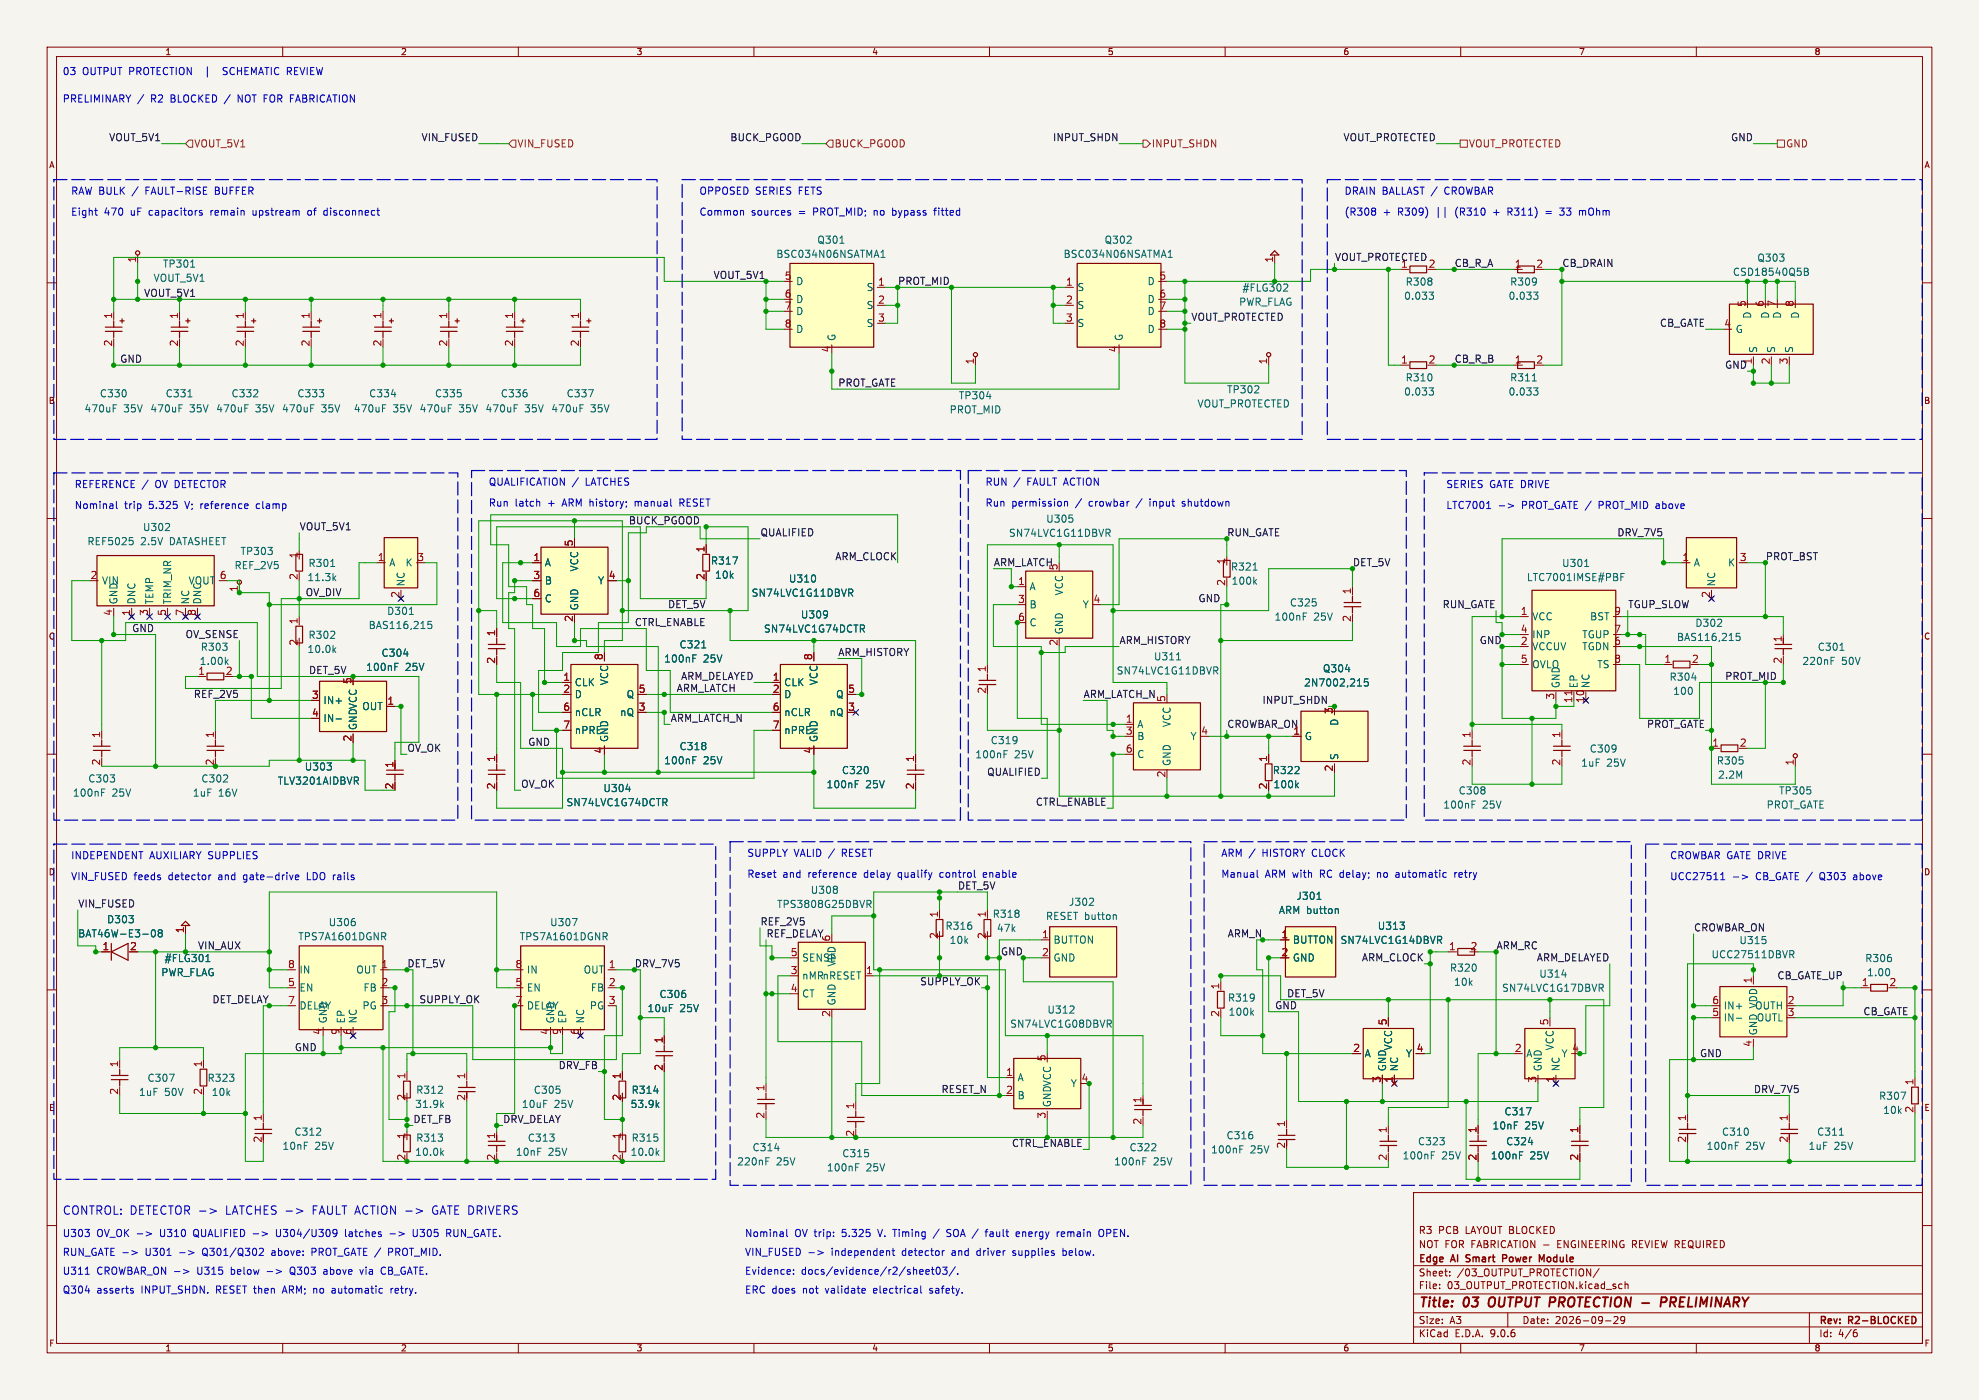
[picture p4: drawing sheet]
<svg xmlns="http://www.w3.org/2000/svg" width="420mm" height="297mm" viewBox="0 0 420 297" stroke-linecap="round" stroke-linejoin="round" font-family="sans-serif">
<defs><g id="words">
<g font-size="2.8" fill="#840000">
<text x="301" y="277.9">Title:</text>
<text x="310.6" y="277.9">03</text>
<text x="316.8" y="277.9">OUTPUT PROTECTION -</text>
<text x="355.7" y="277.9">PRELIMINARY</text>
</g>
<g font-size="2.5" fill="#0000c2">
<text x="13.2" y="258">CONTROL: DETECTOR -&gt;</text>
<text x="47.9" y="258">LATCHES -&gt;</text>
<text x="66.5" y="258">FAULT ACTION -&gt;</text>
<text x="92.2" y="258">GATE DRIVERS</text>
</g>
<g font-size="2.1" fill="#0000c2">
<text x="13.2" y="16.2">03</text>
<text x="17.4" y="16.2">OUTPUT PROTECTION</text>
<text x="43.8" y="16.2">|</text>
<text x="47.9" y="16.2">SCHEMATIC REVIEW</text>
<text x="13.2" y="22.1">PRELIMINARY</text>
<text x="32" y="22.1">R2</text>
<text x="36.3" y="22.1">BLOCKED /</text>
<text x="50.8" y="22.1">NOT FOR FABRICATION</text>
<text x="15" y="41.6">RAW BULK</text>
<text x="28.1" y="41.6">/</text>
<text x="31" y="41.6">FAULT-RISE</text>
<text x="45.9" y="41.6">BUFFER</text>
<text x="148.3" y="41.6">OPPOSED SERIES FETS</text>
<text x="285.2" y="41.6">DRAIN BALLAST /</text>
<text x="306.7" y="41.6">CROWBAR</text>
<text x="15" y="46.1">Eight</text>
<text x="22" y="46.1">470</text>
<text x="27.7" y="46.1">uF</text>
<text x="31.7" y="46.1">capacitors</text>
<text x="44.9" y="46.1">remain</text>
<text x="54" y="46.1">upstream</text>
<text x="65.8" y="46.1">of</text>
<text x="69.4" y="46.1">disconnect</text>
<text x="148.3" y="46.1">Common</text>
<text x="159.4" y="46.1">sources</text>
<text x="169.5" y="46.1">=</text>
<text x="172.7" y="46.1">PROT_MID; no</text>
<text x="189.7" y="46.1">bypass</text>
<text x="198.8" y="46.1">fitted</text>
<text x="285.2" y="46.1">(R308</text>
<text x="293.4" y="46.1">+</text>
<text x="296.7" y="46.1">R309)</text>
<text x="309.1" y="46.1">(R310</text>
<text x="317.3" y="46.1">+</text>
<text x="320.5" y="46.1">R311)</text>
<text x="328.7" y="46.1">=</text>
<text x="331.9" y="46.1">33</text>
<text x="336.1" y="46.1">mOhm</text>
<text x="15.7" y="103.8">REFERENCE /</text>
<text x="33" y="103.8">OV DETECTOR</text>
<text x="103.6" y="103.3">QUALIFICATION /</text>
<text x="103.6" y="107.8">Run</text>
<text x="109.2" y="107.8">latch</text>
<text x="116.3" y="107.8">+</text>
<text x="119.5" y="107.8">ARM history;</text>
<text x="124.3" y="103.3">LATCHES</text>
<text x="135.1" y="107.8">manual</text>
<text x="144.8" y="107.8">RESET</text>
<text x="209" y="103.3">RUN /</text>
<text x="209" y="107.8">Run</text>
<text x="214.6" y="107.8">permission</text>
<text x="218" y="103.3">FAULT ACTION</text>
<text x="228.3" y="107.8">/</text>
<text x="231.2" y="107.8">crowbar</text>
<text x="241.4" y="107.8">/</text>
<text x="244.3" y="107.8">input</text>
<text x="251.4" y="107.8">shutdown</text>
<text x="306.8" y="103.8">SERIES GATE DRIVE</text>
<text x="15.7" y="108.3">Nominal</text>
<text x="26.4" y="108.3">trip</text>
<text x="31.6" y="108.3">5.325</text>
<text x="39.4" y="108.3">V; reference</text>
<text x="54.8" y="108.3">clamp</text>
<text x="306.8" y="108.3">LTC7001</text>
<text x="323" y="108.3">PROT_GATE /</text>
<text x="339.5" y="108.3">PROT_MID above</text>
<text x="15" y="182.6">INDEPENDENT</text>
<text x="31.7" y="182.6">AUXILIARY SUPPLIES</text>
<text x="158.5" y="182.1">SUPPLY</text>
<text x="168.4" y="182.1">VALID /</text>
<text x="178.8" y="182.1">RESET</text>
<text x="259.1" y="182.1">ARM /</text>
<text x="267.9" y="182.1">HISTORY CLOCK</text>
<text x="354.3" y="182.6">CROWBAR GATE DRIVE</text>
<text x="15" y="187">VIN_FUSED feeds</text>
<text x="35.8" y="187">detector</text>
<text x="46.4" y="187">and</text>
<text x="51.9" y="187">gate-drive</text>
<text x="65.5" y="187">LDO rails</text>
<text x="158.5" y="186.5">Reset</text>
<text x="166.1" y="186.5">and</text>
<text x="171.5" y="186.5">reference</text>
<text x="183.5" y="186.5">delay</text>
<text x="190.8" y="186.5">qualify</text>
<text x="199.8" y="186.5">control</text>
<text x="209.2" y="186.5">enable</text>
<text x="259.1" y="186.5">Manual</text>
<text x="268.4" y="186.5">ARM with</text>
<text x="280.2" y="186.5">RC delay;</text>
<text x="292.6" y="186.5">no</text>
<text x="296.7" y="186.5">automatic</text>
<text x="309.4" y="186.5">retry</text>
<text x="354.3" y="187">UCC27511</text>
<text x="372.6" y="187">CB_GATE /</text>
<text x="386.4" y="187">Q303</text>
<text x="393.7" y="187">above</text>
<text x="13.2" y="262.7">U303</text>
<text x="20.5" y="262.7">OV_OK -&gt;</text>
<text x="34.1" y="262.7">U310</text>
<text x="41.3" y="262.7">QUALIFIED</text>
<text x="59.1" y="262.7">U304/U309</text>
<text x="73.9" y="262.7">latches</text>
<text x="83.5" y="262.7">-&gt;</text>
<text x="88.6" y="262.7">U305</text>
<text x="95.9" y="262.7">RUN_GATE.</text>
<text x="158" y="262.7">Nominal</text>
<text x="168.6" y="262.7">OV trip:</text>
<text x="178.8" y="262.7">5.325</text>
<text x="186.6" y="262.7">V. Timing</text>
<text x="198.7" y="262.7">/</text>
<text x="201.6" y="262.7">SOA /</text>
<text x="210.2" y="262.7">fault</text>
<text x="216.8" y="262.7">energy</text>
<text x="225.6" y="262.7">remain</text>
<text x="234.6" y="262.7">OPEN.</text>
<text x="13.2" y="266.7">RUN_GATE -&gt;</text>
<text x="30.9" y="266.7">U301</text>
<text x="43.2" y="266.7">Q301/Q302</text>
<text x="58" y="266.7">above:</text>
<text x="66.7" y="266.7">PROT_GATE /</text>
<text x="83.2" y="266.7">PROT_MID.</text>
<text x="158" y="266.7">VIN_FUSED -&gt;</text>
<text x="176.4" y="266.7">independent</text>
<text x="191.6" y="266.7">detector</text>
<text x="202.2" y="266.7">and</text>
<text x="207.7" y="266.7">driver</text>
<text x="215.4" y="266.7">supplies</text>
<text x="226.2" y="266.7">below.</text>
<text x="13.2" y="274.7">Q304</text>
<text x="13.2" y="270.7">U311</text>
<text x="20.5" y="274.7">asserts</text>
<text x="20.5" y="270.7">CROWBAR_ON -&gt;</text>
<text x="30" y="274.7">INPUT_SHDN.</text>
<text x="42" y="270.7">U315</text>
<text x="46" y="274.7">RESET then</text>
<text x="49.2" y="270.7">below</text>
<text x="60.4" y="274.7">ARM; no</text>
<text x="62.1" y="270.7">Q303</text>
<text x="69.4" y="270.7">above</text>
<text x="71.1" y="274.7">automatic</text>
<text x="77.3" y="270.7">via</text>
<text x="81.9" y="270.7">CB_GATE.</text>
<text x="83.7" y="274.7">retry.</text>
<text x="158" y="270.7">Evidence:</text>
<text x="158" y="274.7">ERC does</text>
<text x="170" y="270.7">docs/evidence/r2/sheet03/.</text>
<text x="170.4" y="274.7">not</text>
<text x="175.3" y="274.7">validate</text>
<text x="185.6" y="274.7">electrical</text>
<text x="197.7" y="274.7">safety.</text>
</g>
<g font-size="2.1" fill="#0f0f0f">
<text x="23.1" y="30.1">VOUT_5V1</text>
<text x="89.4" y="30.1">VIN_FUSED</text>
<text x="154.9" y="30.1">BUCK_PGOOD</text>
<text x="223.4" y="30.1">INPUT_SHDN</text>
<text x="285.1" y="30.1">VOUT_PROTECTED</text>
<text x="367.3" y="30.1">GND</text>
<text x="151.4" y="59.3">VOUT_5V1</text>
<text x="283.2" y="55.5">VOUT_PROTECTED</text>
<text x="297.3" y="56.9">1</text>
<text x="303.1" y="56.9">2</text>
<text x="252.7" y="68.2">VOUT_PROTECTED</text>
<text x="352.2" y="69.4">CB_GATE</text>
<text x="25.4" y="77.1">GND</text>
<text x="371.9" y="77.4" transform="rotate(-90 371.9 77.4)">1</text>
<text x="177.8" y="82.1">PROT_GATE</text>
<text x="366" y="78.3">GND</text>
<text x="63.5" y="112.6">VOUT_5V1</text>
<text x="161.3" y="113.9">QUALIFIED</text>
<text x="343.2" y="113.9">DRV_7V5</text>
<text x="177.2" y="119">ARM_CLOCK</text>
<text x="210.8" y="120.2">ARM_LATCH</text>
<text x="64.8" y="126.6">OV_DIV</text>
<text x="141.7" y="129.1">DET_5V</text>
<text x="254.3" y="127.9">GND</text>
<text x="306.1" y="129.1">RUN_GATE</text>
<text x="345.4" y="129.1">TGUP_SLOW</text>
<text x="27.9" y="134.2">GND</text>
<text x="39.3" y="135.5">OV_SENSE</text>
<text x="237.5" y="136.7">ARM_HISTORY</text>
<text x="314" y="136.7">GND</text>
<text x="65.5" y="143.1">DET_5V</text>
<text x="177.8" y="139.3">ARM_HISTORY</text>
<text x="41.1" y="148.2">REF_2V5</text>
<text x="143.5" y="146.9">ARM_LATCH</text>
<text x="144.5" y="144.4">ARM_DELAYED</text>
<text x="229.9" y="148.2">ARM_LATCH_N</text>
<text x="267.9" y="149.4">INPUT_SHDN</text>
<text x="142.2" y="153.3">ARM_LATCH_N</text>
<text x="260.3" y="154.5">CROWBAR_ON</text>
<text x="349.5" y="154.5">PROT_GATE</text>
<text x="86.4" y="159.6">OV_OK</text>
<text x="112" y="158.3">GND</text>
<text x="110.5" y="167.2">OV_OK</text>
<text x="209.4" y="164.7">QUALIFIED</text>
<text x="219.8" y="171">CTRL_ENABLE</text>
<text x="203.2" y="188.8">DET_5V</text>
<text x="16.5" y="192.6">VIN_FUSED</text>
<text x="161.3" y="196.4">REF_2V5</text>
<text x="359.4" y="197.7">CROWBAR_ON</text>
<text x="41.9" y="201.5">VIN_AUX</text>
<text x="162.6" y="199">REF_DELAY</text>
<text x="176.3" y="199.8" transform="rotate(-90 176.3 199.8)">6</text>
<text x="212.4" y="202.8">GND</text>
<text x="195.2" y="209.1">SUPPLY_OK</text>
<text x="289" y="204.1">ARM_CLOCK</text>
<text x="326.1" y="204.1">ARM_DELAYED</text>
<text x="377.1" y="207.9">CB_GATE_UP</text>
<text x="88.9" y="212.9">SUPPLY_OK</text>
<text x="273" y="211.7">DET_5V</text>
<text x="395.4" y="215.5">CB_GATE</text>
<text x="62.5" y="223.1">GND</text>
<text x="118.5" y="226.9">DRV_FB</text>
<text x="360.7" y="224.4">GND</text>
<text x="199.7" y="232">RESET_N</text>
<text x="372.1" y="232">DRV_7V5</text>
<text x="87.6" y="238.3">DET_FB</text>
<text x="106.7" y="238.3">DRV_DELAY</text>
<text x="214.7" y="243.4">CTRL_ENABLE</text>
</g>
<g font-size="2.1" fill="#725600">
<text x="41.1" y="31.5">VOUT_5V1</text>
<text x="109.7" y="31.5">VIN_FUSED</text>
<text x="177" y="31.5">BUCK_PGOOD</text>
<text x="244.3" y="31.5">INPUT_SHDN</text>
<text x="311.6" y="31.5">VOUT_PROTECTED</text>
<text x="378.9" y="31.5">GND</text>
</g>
<g font-size="2.1" fill="#006464">
<text x="173.4" y="51.9">Q301</text>
<text x="234.3" y="51.9">Q302</text>
<text x="32.5" y="60">VOUT_5V1</text>
<text x="34.5" y="57">TP301</text>
<text x="164.7" y="54.9">BSC034N06NSATMA1</text>
<text x="225.6" y="54.9">BSC034N06NSATMA1</text>
<text x="367.7" y="58.7">CSD18540Q5B</text>
<text x="372.9" y="55.7">Q303</text>
<text x="168.9" y="60.7">D</text>
<text x="168.9" y="64.5">D</text>
<text x="183.9" y="62">S</text>
<text x="183.9" y="65.8">S</text>
<text x="228.5" y="62">S</text>
<text x="228.5" y="65.8">S</text>
<text x="243.5" y="60.7">D</text>
<text x="243.5" y="64.5">D</text>
<text x="262.9" y="65.1">PWR_FLAG</text>
<text x="263.6" y="62.1">#FLG302</text>
<text x="297.9" y="63.8">0.033</text>
<text x="298.2" y="60.8">R308</text>
<text x="320.1" y="63.8">0.033</text>
<text x="320.4" y="60.8">R309</text>
<text x="168.9" y="67">D</text>
<text x="168.9" y="70.8">D</text>
<text x="183.9" y="69.6">S</text>
<text x="228.5" y="69.6">S</text>
<text x="243.5" y="67">D</text>
<text x="243.5" y="70.8">D</text>
<text x="368.2" y="70.8">G</text>
<text x="371.8" y="67.7" transform="rotate(-90 371.8 67.7)">D</text>
<text x="375.6" y="67.7" transform="rotate(-90 375.6 67.7)">D</text>
<text x="378.2" y="67.7" transform="rotate(-90 378.2 67.7)">D</text>
<text x="382" y="67.7" transform="rotate(-90 382 67.7)">D</text>
<text x="177.5" y="72.4" transform="rotate(-90 177.5 72.4)">G</text>
<text x="238.5" y="72.4" transform="rotate(-90 238.5 72.4)">G</text>
<text x="373.1" y="75" transform="rotate(-90 373.1 75)">S</text>
<text x="376.9" y="75" transform="rotate(-90 376.9 75)">S</text>
<text x="380.7" y="75" transform="rotate(-90 380.7 75)">S</text>
<text x="260.3" y="83.7">TP302</text>
<text x="298.2" y="81.1">R310</text>
<text x="320.4" y="81.1">R311</text>
<text x="17.8" y="87.7">470uF</text>
<text x="21.1" y="84.5">C330</text>
<text x="26.2" y="87.7">35V</text>
<text x="31.8" y="87.7">470uF</text>
<text x="35.1" y="84.5">C331</text>
<text x="40.2" y="87.7">35V</text>
<text x="45.8" y="87.7">470uF</text>
<text x="49.1" y="84.5">C332</text>
<text x="54.1" y="87.7">35V</text>
<text x="59.8" y="87.7">470uF</text>
<text x="63" y="84.5">C333</text>
<text x="68.1" y="87.7">35V</text>
<text x="75" y="87.7">470uF</text>
<text x="78.3" y="84.5">C334</text>
<text x="83.4" y="87.7">35V</text>
<text x="89" y="87.7">470uF</text>
<text x="92.2" y="84.5">C335</text>
<text x="97.3" y="87.7">35V</text>
<text x="102.9" y="87.7">470uF</text>
<text x="106.2" y="84.5">C336</text>
<text x="111.3" y="87.7">35V</text>
<text x="116.9" y="87.7">470uF</text>
<text x="120.2" y="84.5">C337</text>
<text x="125.3" y="87.7">35V</text>
<text x="201.5" y="87.9">PROT_MID</text>
<text x="203.4" y="84.9">TP304</text>
<text x="254.1" y="86.7">VOUT_PROTECTED</text>
<text x="297.9" y="84.1">0.033</text>
<text x="320.1" y="84.1">0.033</text>
<text x="30.3" y="112.9">U302</text>
<text x="222" y="111.1">U305</text>
<text x="18.5" y="115.9">REF5025</text>
<text x="29.8" y="115.9">2.5V</text>
<text x="36" y="115.9">DATASHEET</text>
<text x="51" y="117.9">TP303</text>
<text x="150.8" y="120">R317</text>
<text x="214" y="114.1">SN74LVC1G11DBVR</text>
<text x="21.5" y="124.2">VIN</text>
<text x="40" y="124.2">VOUT</text>
<text x="49.7" y="120.9">REF_2V5</text>
<text x="65.2" y="123.5">11.3k</text>
<text x="65.4" y="120.5">R301</text>
<text x="82.5" y="120.4">A</text>
<text x="86" y="120.4">K</text>
<text x="86.1" y="124.5" transform="rotate(-90 86.1 124.5)">NC</text>
<text x="115.5" y="120.4">A</text>
<text x="115.5" y="124.2">B</text>
<text x="122.9" y="121.3" transform="rotate(-90 122.9 121.3)">VCC</text>
<text x="126.9" y="124.2">Y</text>
<text x="151.7" y="123">10k</text>
<text x="167.3" y="123.8">U310</text>
<text x="218.4" y="125.5">A</text>
<text x="261.1" y="121.2">R321</text>
<text x="261.3" y="124.2">100k</text>
<text x="324" y="123.5">LTC7001IMSE#PBF</text>
<text x="331.4" y="120.5">U301</text>
<text x="359.4" y="120.4">A</text>
<text x="364.2" y="124.5" transform="rotate(-90 364.2 124.5)">NC</text>
<text x="366.7" y="120.4">K</text>
<text x="25.1" y="128.3" transform="rotate(-90 25.1 128.3)">GND</text>
<text x="28.9" y="128.3" transform="rotate(-90 28.9 128.3)">DNC</text>
<text x="32.7" y="128.3" transform="rotate(-90 32.7 128.3)">TEMP</text>
<text x="36.6" y="128.3" transform="rotate(-90 36.6 128.3)">TRIM_NR</text>
<text x="40.4" y="128.3" transform="rotate(-90 40.4 128.3)">NC</text>
<text x="42.9" y="128.3" transform="rotate(-90 42.9 128.3)">DNC</text>
<text x="82.1" y="130.6">D301</text>
<text x="115.5" y="128">C</text>
<text x="122.9" y="129.6" transform="rotate(-90 122.9 129.6)">GND</text>
<text x="159.4" y="126.8">SN74LVC1G11DBVR</text>
<text x="169.9" y="131.4">U309</text>
<text x="218.4" y="129.3">B</text>
<text x="225.8" y="126.4" transform="rotate(-90 225.8 126.4)">VCC</text>
<text x="229.7" y="129.3">Y</text>
<text x="270.4" y="131.9">100nF</text>
<text x="273.7" y="128.9">C325</text>
<text x="278.8" y="131.9">25V</text>
<text x="325.1" y="131.8">VCC</text>
<text x="337.4" y="131.8">BST</text>
<text x="65.4" y="135.7">R302</text>
<text x="78.2" y="133.6">BAS116,215</text>
<text x="144.1" y="137.8">C321</text>
<text x="162" y="134.4">SN74LVC1G74DCTR</text>
<text x="218.4" y="133.1">C</text>
<text x="225.8" y="134.7" transform="rotate(-90 225.8 134.7)">GND</text>
<text x="325.1" y="135.6">INP</text>
<text x="335.7" y="135.6">TGUP</text>
<text x="355.8" y="136.2">BAS116,215</text>
<text x="359.7" y="133.2">D302</text>
<text x="42.3" y="141.3">1.00k</text>
<text x="42.5" y="138.3">R303</text>
<text x="65.2" y="138.7">10.0k</text>
<text x="77.6" y="142.5">100nF</text>
<text x="80.9" y="139.5">C304</text>
<text x="86" y="142.5">25V</text>
<text x="140.9" y="140.8">100nF</text>
<text x="149.2" y="140.8">25V</text>
<text x="236.9" y="143.3">SN74LVC1G11DBVR</text>
<text x="244.8" y="140.3">U311</text>
<text x="280.7" y="142.8">Q304</text>
<text x="325.1" y="138.2">VCCUV</text>
<text x="325.1" y="142">OVLO</text>
<text x="335.7" y="138.2">TGDN</text>
<text x="338.9" y="142">TS</text>
<text x="382.4" y="141.3">220nF</text>
<text x="385.7" y="138.3">C301</text>
<text x="390.8" y="141.3">50V</text>
<text x="68.5" y="149.6">IN+</text>
<text x="121.9" y="145.8">CLK</text>
<text x="121.9" y="148.3">D</text>
<text x="129.3" y="145.4" transform="rotate(-90 129.3 145.4)">VCC</text>
<text x="132.9" y="148.3">Q</text>
<text x="166.3" y="145.8">CLK</text>
<text x="166.3" y="148.3">D</text>
<text x="173.7" y="145.4" transform="rotate(-90 173.7 145.4)">VCC</text>
<text x="177.4" y="148.3">Q</text>
<text x="276.7" y="145.8">2N7002,215</text>
<text x="331.2" y="146.1" transform="rotate(-90 331.2 146.1)">GND</text>
<text x="335" y="146.1" transform="rotate(-90 335 146.1)">EP</text>
<text x="337.5" y="146.1" transform="rotate(-90 337.5 146.1)">NC</text>
<text x="354.2" y="144.6">R304</text>
<text x="355" y="147.6">100</text>
<text x="68.5" y="153.4">IN-</text>
<text x="75.9" y="155" transform="rotate(-90 75.9 155)">GNDVCC</text>
<text x="76.8" y="150.9">OUT</text>
<text x="121.9" y="152.1">nCLR</text>
<text x="121.9" y="155.9">nPRE</text>
<text x="131.5" y="152.1">nQ</text>
<text x="166.3" y="152.1">nCLR</text>
<text x="166.3" y="155.9">nPRE</text>
<text x="176" y="152.1">nQ</text>
<text x="241.2" y="154.7">A</text>
<text x="248.6" y="154.3" transform="rotate(-90 248.6 154.3)">VCC</text>
<text x="284.2" y="154" transform="rotate(-90 284.2 154)">D</text>
<text x="129.3" y="157.5" transform="rotate(-90 129.3 157.5)">GND</text>
<text x="144.1" y="159.3">C318</text>
<text x="173.7" y="157.5" transform="rotate(-90 173.7 157.5)">GND</text>
<text x="206.9" y="161.1">100nF</text>
<text x="210.2" y="158.1">C319</text>
<text x="215.3" y="161.1">25V</text>
<text x="241.2" y="157.2">B</text>
<text x="241.2" y="161">C</text>
<text x="252.6" y="157.2">Y</text>
<text x="276.8" y="157.2">G</text>
<text x="284.2" y="161.3" transform="rotate(-90 284.2 161.3)">S</text>
<text x="337.3" y="159.9">C309</text>
<text x="18.7" y="166.2">C303</text>
<text x="42.7" y="166.2">C302</text>
<text x="58.9" y="166.7">TLV3201AIDBVR</text>
<text x="64.6" y="163.7">U303</text>
<text x="140.9" y="162.3">100nF</text>
<text x="149.2" y="162.3">25V</text>
<text x="175.3" y="167.4">100nF</text>
<text x="178.6" y="164.4">C320</text>
<text x="183.7" y="167.4">25V</text>
<text x="248.6" y="162.6" transform="rotate(-90 248.6 162.6)">GND</text>
<text x="270" y="164.4">R322</text>
<text x="270.2" y="167.4">100k</text>
<text x="335.5" y="162.9">1uF</text>
<text x="340.9" y="162.9">25V</text>
<text x="364.3" y="162.4">R305</text>
<text x="364.5" y="165.4">2.2M</text>
<text x="15.4" y="169.2">100nF</text>
<text x="23.7" y="169.2">25V</text>
<text x="40.8" y="169.2">1uF</text>
<text x="46.3" y="169.2">16V</text>
<text x="120.1" y="171.2">SN74LVC1G74DCTR</text>
<text x="128" y="168.2">U304</text>
<text x="306.2" y="171.7">100nF</text>
<text x="309.5" y="168.7">C308</text>
<text x="314.6" y="171.7">25V</text>
<text x="374.8" y="171.7">PROT_GATE</text>
<text x="377.5" y="168.7">TP305</text>
<text x="172" y="189.8">U308</text>
<text x="275.1" y="191.1">J301</text>
<text x="22.6" y="196.1">D303</text>
<text x="69.7" y="196.7">U306</text>
<text x="116.7" y="196.7">U307</text>
<text x="164.8" y="192.8">TPS3808G25DBVR</text>
<text x="200.6" y="197.4">R316</text>
<text x="210.6" y="194.9">R318</text>
<text x="211.5" y="197.9">47k</text>
<text x="221.9" y="195.4">RESET button</text>
<text x="226.8" y="192.4">J302</text>
<text x="271.3" y="194.1">ARM button</text>
<text x="292.3" y="197.4">U313</text>
<text x="16.5" y="199.1">BAT46W-E3-08</text>
<text x="63.2" y="199.7">TPS7A1601DGNR</text>
<text x="110.2" y="199.7">TPS7A1601DGNR</text>
<text x="201.4" y="200.4">10k</text>
<text x="223.5" y="200.4">BUTTON</text>
<text x="274.3" y="200.4">BUTTON</text>
<text x="284.4" y="200.4">SN74LVC1G14DBVR</text>
<text x="363.1" y="203.5">UCC27511DBVR</text>
<text x="369.1" y="200.5">U315</text>
<text x="34.1" y="207.3">PWR_FLAG</text>
<text x="34.8" y="204.3">#FLG301</text>
<text x="63.4" y="206.7">IN</text>
<text x="75.6" y="206.7">OUT</text>
<text x="111.7" y="206.7">IN</text>
<text x="123.8" y="206.7">OUT</text>
<text x="170.1" y="204.2">SENSE</text>
<text x="170.1" y="208">nMRnRESET</text>
<text x="177.5" y="205.1" transform="rotate(-90 177.5 205.1)">VDD</text>
<text x="223.5" y="204.2">GND</text>
<text x="274.3" y="204.2">GND</text>
<text x="307.6" y="206.3">R320</text>
<text x="308.5" y="209.3">10k</text>
<text x="326.6" y="207.6">U314</text>
<text x="395.8" y="204.3">R306</text>
<text x="396.2" y="207.3">1.00</text>
<text x="63.4" y="210.5">EN</text>
<text x="63.4" y="214.4">DELAY</text>
<text x="76.9" y="214.4">PG</text>
<text x="77.1" y="210.5">FB</text>
<text x="111.7" y="210.5">EN</text>
<text x="111.7" y="214.4">DELAY</text>
<text x="125.1" y="214.4">PG</text>
<text x="125.3" y="210.5">FB</text>
<text x="137.3" y="214.9">10uF</text>
<text x="139.9" y="211.9">C306</text>
<text x="144.2" y="214.9">25V</text>
<text x="170.1" y="211.8">CT</text>
<text x="177.5" y="213.4" transform="rotate(-90 177.5 213.4)">GND</text>
<text x="222.2" y="215.2">U312</text>
<text x="260.5" y="212.7">R319</text>
<text x="260.7" y="215.7">100k</text>
<text x="318.7" y="210.6">SN74LVC1G17DBVR</text>
<text x="365.7" y="214.4">IN+</text>
<text x="372.4" y="214.4">OUTH</text>
<text x="69.6" y="217.2" transform="rotate(-90 69.6 217.2)">GND</text>
<text x="73.4" y="217.2" transform="rotate(-90 73.4 217.2)">EP</text>
<text x="75.9" y="217.2" transform="rotate(-90 75.9 217.2)">NC</text>
<text x="117.8" y="217.2" transform="rotate(-90 117.8 217.2)">GND</text>
<text x="120.4" y="217.2" transform="rotate(-90 120.4 217.2)">EP</text>
<text x="124.2" y="217.2" transform="rotate(-90 124.2 217.2)">NC</text>
<text x="214.3" y="218.2">SN74LVC1G08DBVR</text>
<text x="365.7" y="216.9">IN-</text>
<text x="372.8" y="216.9">OUTL</text>
<text x="373.1" y="219.8" transform="rotate(-90 373.1 219.8)">GND VDD</text>
<text x="289.5" y="224.5">A</text>
<text x="294.4" y="227.4" transform="rotate(-90 294.4 227.4)">GND</text>
<text x="295.6" y="222.9" transform="rotate(-90 295.6 222.9)">VCC</text>
<text x="296.9" y="227.4" transform="rotate(-90 296.9 227.4)">NC</text>
<text x="298.3" y="224.5">Y</text>
<text x="323.8" y="224.5">A</text>
<text x="327.4" y="227.4" transform="rotate(-90 327.4 227.4)">GND</text>
<text x="329.9" y="222.9" transform="rotate(-90 329.9 222.9)">VCC</text>
<text x="331.2" y="227.4" transform="rotate(-90 331.2 227.4)">NC</text>
<text x="331.3" y="224.5">Y</text>
<text x="29.4" y="232.7">1uF</text>
<text x="31.2" y="229.7">C307</text>
<text x="34.9" y="232.7">50V</text>
<text x="44" y="229.7">R323</text>
<text x="44.8" y="232.7">10k</text>
<text x="88.2" y="232.2">R312</text>
<text x="113.2" y="232.2">C305</text>
<text x="134" y="232.2">R314</text>
<text x="215.8" y="229.6">A</text>
<text x="215.8" y="233.4">B</text>
<text x="227.2" y="230.9">Y</text>
<text x="398.7" y="233.5">R307</text>
<text x="88" y="235.2">31.9k</text>
<text x="110.7" y="235.2">10uF</text>
<text x="117.6" y="235.2">25V</text>
<text x="133.7" y="235.2">53.9k</text>
<text x="223.2" y="235" transform="rotate(-90 223.2 235)">GNDVCC</text>
<text x="316.7" y="239.8">10nF</text>
<text x="319.2" y="236.8">C317</text>
<text x="323.6" y="239.8">25V</text>
<text x="399.6" y="236.5">10k</text>
<text x="59.9" y="244.1">10nF</text>
<text x="62.4" y="241.1">C312</text>
<text x="66.8" y="244.1">25V</text>
<text x="88" y="245.4">10.0k</text>
<text x="88.2" y="242.4">R313</text>
<text x="109.4" y="245.4">10nF</text>
<text x="111.9" y="242.4">C313</text>
<text x="116.3" y="245.4">25V</text>
<text x="133.7" y="245.4">10.0k</text>
<text x="134" y="242.4">R315</text>
<text x="159.6" y="244.4">C314</text>
<text x="178.7" y="245.7">C315</text>
<text x="239.6" y="244.4">C322</text>
<text x="256.9" y="244.9">100nF</text>
<text x="260.2" y="241.9">C316</text>
<text x="265.3" y="244.9">25V</text>
<text x="300.8" y="243.2">C323</text>
<text x="319.6" y="243.2">C324</text>
<text x="362.1" y="244.1">100nF</text>
<text x="365.4" y="241.1">C310</text>
<text x="370.5" y="244.1">25V</text>
<text x="383.7" y="244.1">1uF</text>
<text x="385.6" y="241.1">C311</text>
<text x="389.2" y="244.1">25V</text>
<text x="156.4" y="247.4">220nF</text>
<text x="164.7" y="247.4">25V</text>
<text x="175.4" y="248.7">100nF</text>
<text x="183.8" y="248.7">25V</text>
<text x="236.4" y="247.4">100nF</text>
<text x="244.7" y="247.4">25V</text>
<text x="297.6" y="246.2">100nF</text>
<text x="305.9" y="246.2">25V</text>
<text x="316.3" y="246.2">100nF</text>
<text x="324.7" y="246.2">25V</text>
</g>
<g font-size="2.1" fill="#a90000">
<text x="29" y="55.8" transform="rotate(-90 29 55.8)">1</text>
<text x="166.5" y="59.4">5</text>
<text x="246" y="59.4">5</text>
<text x="270.3" y="55.8" transform="rotate(-90 270.3 55.8)">1</text>
<text x="321.4" y="56.9">1</text>
<text x="326" y="56.9">2</text>
<text x="166.5" y="63.2">6</text>
<text x="166.5" y="65.8">7</text>
<text x="186.3" y="60.7">1</text>
<text x="186.3" y="64.5">2</text>
<text x="226.1" y="60.7">1</text>
<text x="226.1" y="64.5">2</text>
<text x="246" y="63.2">6</text>
<text x="246" y="65.8">7</text>
<text x="370.6" y="65.2" transform="rotate(-90 370.6 65.2)">5</text>
<text x="374.4" y="65.2" transform="rotate(-90 374.4 65.2)">6</text>
<text x="376.9" y="65.2" transform="rotate(-90 376.9 65.2)">7</text>
<text x="380.7" y="65.2" transform="rotate(-90 380.7 65.2)">8</text>
<text x="23.9" y="67.7" transform="rotate(-90 23.9 67.7)">1</text>
<text x="37.8" y="67.7" transform="rotate(-90 37.8 67.7)">1</text>
<text x="51.8" y="67.7" transform="rotate(-90 51.8 67.7)">1</text>
<text x="65.8" y="67.7" transform="rotate(-90 65.8 67.7)">1</text>
<text x="81" y="67.7" transform="rotate(-90 81 67.7)">1</text>
<text x="95" y="67.7" transform="rotate(-90 95 67.7)">1</text>
<text x="109" y="67.7" transform="rotate(-90 109 67.7)">1</text>
<text x="122.9" y="67.7" transform="rotate(-90 122.9 67.7)">1</text>
<text x="166.5" y="69.6">8</text>
<text x="186.3" y="68.3">3</text>
<text x="226.1" y="68.3">3</text>
<text x="246" y="69.6">8</text>
<text x="365.8" y="69.6">4</text>
<text x="23.9" y="73.6" transform="rotate(-90 23.9 73.6)">2</text>
<text x="37.8" y="73.6" transform="rotate(-90 37.8 73.6)">2</text>
<text x="51.8" y="73.6" transform="rotate(-90 51.8 73.6)">2</text>
<text x="65.8" y="73.6" transform="rotate(-90 65.8 73.6)">2</text>
<text x="81" y="73.6" transform="rotate(-90 81 73.6)">2</text>
<text x="95" y="73.6" transform="rotate(-90 95 73.6)">2</text>
<text x="109" y="73.6" transform="rotate(-90 109 73.6)">2</text>
<text x="122.9" y="73.6" transform="rotate(-90 122.9 73.6)">2</text>
<text x="176.3" y="74.8" transform="rotate(-90 176.3 74.8)">4</text>
<text x="206.8" y="77.4" transform="rotate(-90 206.8 77.4)">1</text>
<text x="237.2" y="74.8" transform="rotate(-90 237.2 74.8)">4</text>
<text x="269" y="77.4" transform="rotate(-90 269 77.4)">1</text>
<text x="297.3" y="77.2">1</text>
<text x="303.1" y="77.2">2</text>
<text x="321.4" y="77.2">1</text>
<text x="326" y="77.2">2</text>
<text x="375.7" y="77.4" transform="rotate(-90 375.7 77.4)">2</text>
<text x="379.5" y="77.4" transform="rotate(-90 379.5 77.4)">3</text>
<text x="63.2" y="118.5" transform="rotate(-90 63.2 118.5)">1</text>
<text x="80.1" y="119.1">1</text>
<text x="88.5" y="119.1">3</text>
<text x="113.1" y="119.1">1</text>
<text x="121.7" y="116" transform="rotate(-90 121.7 116)">5</text>
<text x="149.6" y="117.3" transform="rotate(-90 149.6 117.3)">1</text>
<text x="260.1" y="119.8" transform="rotate(-90 260.1 119.8)">1</text>
<text x="357" y="119.1">1</text>
<text x="369.1" y="119.1">3</text>
<text x="19.1" y="122.9">2</text>
<text x="46.6" y="122.9">6</text>
<text x="50.5" y="125.6" transform="rotate(-90 50.5 125.6)">1</text>
<text x="63.2" y="123.1" transform="rotate(-90 63.2 123.1)">2</text>
<text x="113.1" y="122.9">3</text>
<text x="129.1" y="122.9">4</text>
<text x="149.6" y="123.1" transform="rotate(-90 149.6 123.1)">2</text>
<text x="216" y="124.2">1</text>
<text x="224.5" y="121.1" transform="rotate(-90 224.5 121.1)">5</text>
<text x="260.1" y="124.4" transform="rotate(-90 260.1 124.4)">2</text>
<text x="23.9" y="130.7" transform="rotate(-90 23.9 130.7)">4</text>
<text x="27.7" y="130.7" transform="rotate(-90 27.7 130.7)">1</text>
<text x="31.5" y="130.7" transform="rotate(-90 31.5 130.7)">3</text>
<text x="35.3" y="130.7" transform="rotate(-90 35.3 130.7)">5</text>
<text x="39.1" y="130.7" transform="rotate(-90 39.1 130.7)">7</text>
<text x="41.7" y="130.7" transform="rotate(-90 41.7 130.7)">8</text>
<text x="84.8" y="126.9" transform="rotate(-90 84.8 126.9)">2</text>
<text x="113.1" y="126.7">6</text>
<text x="121.7" y="132" transform="rotate(-90 121.7 132)">2</text>
<text x="216" y="128">3</text>
<text x="232" y="128">4</text>
<text x="286.8" y="132" transform="rotate(-90 286.8 132)">2</text>
<text x="286.8" y="126.2" transform="rotate(-90 286.8 126.2)">1</text>
<text x="322.7" y="130.6">1</text>
<text x="342.5" y="130.6">9</text>
<text x="363" y="126.9" transform="rotate(-90 363 126.9)">2</text>
<text x="63.2" y="137.1" transform="rotate(-90 63.2 137.1)">2</text>
<text x="63.2" y="132.5" transform="rotate(-90 63.2 132.5)">1</text>
<text x="105.2" y="135" transform="rotate(-90 105.2 135)">1</text>
<text x="224.5" y="137.1" transform="rotate(-90 224.5 137.1)">2</text>
<text x="322.7" y="134.4">4</text>
<text x="322.7" y="136.9">2</text>
<text x="342.5" y="134.4">7</text>
<text x="342.5" y="136.9">6</text>
<text x="378.2" y="136.3" transform="rotate(-90 378.2 136.3)">1</text>
<text x="42" y="143.3">1</text>
<text x="47.8" y="143.3">2</text>
<text x="105.2" y="140.9" transform="rotate(-90 105.2 140.9)">2</text>
<text x="128" y="140.1" transform="rotate(-90 128 140.1)">8</text>
<text x="172.5" y="140.1" transform="rotate(-90 172.5 140.1)">8</text>
<text x="209.3" y="142.7" transform="rotate(-90 209.3 142.7)">1</text>
<text x="322.7" y="140.7">5</text>
<text x="342.5" y="140.7">8</text>
<text x="353.1" y="140.7">1</text>
<text x="359" y="140.7">2</text>
<text x="378.2" y="140.9" transform="rotate(-90 378.2 140.9)">2</text>
<text x="66.1" y="148.3">3</text>
<text x="74.7" y="145.2" transform="rotate(-90 74.7 145.2)">5</text>
<text x="82.1" y="149.6">1</text>
<text x="119.5" y="144.5">1</text>
<text x="119.5" y="147.1">2</text>
<text x="135.5" y="147.1">5</text>
<text x="163.9" y="144.5">1</text>
<text x="163.9" y="147.1">2</text>
<text x="179.9" y="147.1">5</text>
<text x="209.3" y="147.2" transform="rotate(-90 209.3 147.2)">2</text>
<text x="247.4" y="149" transform="rotate(-90 247.4 149)">5</text>
<text x="329.9" y="148.5" transform="rotate(-90 329.9 148.5)">3</text>
<text x="333.8" y="149.2" transform="rotate(-90 333.8 149.2)">11</text>
<text x="336.3" y="149.2" transform="rotate(-90 336.3 149.2)">10</text>
<text x="66.1" y="152.1">4</text>
<text x="119.5" y="150.9">6</text>
<text x="119.5" y="154.7">7</text>
<text x="135.5" y="150.9">3</text>
<text x="163.9" y="150.9">6</text>
<text x="163.9" y="154.7">7</text>
<text x="179.9" y="150.9">3</text>
<text x="238.8" y="153.4">1</text>
<text x="238.8" y="156">3</text>
<text x="254.8" y="156">4</text>
<text x="274.4" y="156">1</text>
<text x="283" y="151.6" transform="rotate(-90 283 151.6)">3</text>
<text x="21.3" y="156.6" transform="rotate(-90 21.3 156.6)">1</text>
<text x="45.5" y="156.6" transform="rotate(-90 45.5 156.6)">1</text>
<text x="74.7" y="157.4" transform="rotate(-90 74.7 157.4)">2</text>
<text x="105.2" y="161.7" transform="rotate(-90 105.2 161.7)">1</text>
<text x="128" y="159.9" transform="rotate(-90 128 159.9)">4</text>
<text x="172.5" y="159.9" transform="rotate(-90 172.5 159.9)">4</text>
<text x="194.1" y="161.7" transform="rotate(-90 194.1 161.7)">1</text>
<text x="238.8" y="159.8">6</text>
<text x="269" y="161.7" transform="rotate(-90 269 161.7)">1</text>
<text x="312.2" y="156.6" transform="rotate(-90 312.2 156.6)">1</text>
<text x="331.2" y="156.6" transform="rotate(-90 331.2 156.6)">1</text>
<text x="363.3" y="158.5">1</text>
<text x="369.1" y="158.5">2</text>
<text x="21.3" y="162.5" transform="rotate(-90 21.3 162.5)">2</text>
<text x="83.6" y="167.6" transform="rotate(-90 83.6 167.6)">2</text>
<text x="83.6" y="163" transform="rotate(-90 83.6 163)">1</text>
<text x="105.2" y="167.6" transform="rotate(-90 105.2 167.6)">2</text>
<text x="194.1" y="167.6" transform="rotate(-90 194.1 167.6)">2</text>
<text x="247.4" y="165" transform="rotate(-90 247.4 165)">2</text>
<text x="269" y="167.6" transform="rotate(-90 269 167.6)">2</text>
<text x="283" y="163.7" transform="rotate(-90 283 163.7)">2</text>
<text x="312.2" y="162.5" transform="rotate(-90 312.2 162.5)">2</text>
<text x="331.2" y="162.5" transform="rotate(-90 331.2 162.5)">2</text>
<text x="380.7" y="162.5" transform="rotate(-90 380.7 162.5)">1</text>
<text x="199.1" y="194.7" transform="rotate(-90 199.1 194.7)">1</text>
<text x="209.3" y="194.7" transform="rotate(-90 209.3 194.7)">1</text>
<text x="21.7" y="201.7">1</text>
<text x="27.5" y="201.7">2</text>
<text x="39.1" y="198" transform="rotate(-90 39.1 198)">1</text>
<text x="167.7" y="202.9">5</text>
<text x="199.1" y="199.3" transform="rotate(-90 199.1 199.3)">2</text>
<text x="209.3" y="199.3" transform="rotate(-90 209.3 199.3)">2</text>
<text x="221.1" y="199.1">1</text>
<text x="221.1" y="202.9">2</text>
<text x="271.9" y="199.1">1</text>
<text x="271.9" y="202.9">2</text>
<text x="307.4" y="201.7">1</text>
<text x="312" y="201.7">2</text>
<text x="61" y="205.5">8</text>
<text x="61" y="209.3">5</text>
<text x="80.9" y="205.5">1</text>
<text x="80.9" y="209.3">2</text>
<text x="109.3" y="205.5">8</text>
<text x="109.3" y="209.3">5</text>
<text x="129.1" y="205.5">1</text>
<text x="129.1" y="209.3">2</text>
<text x="167.7" y="206.8">3</text>
<text x="183.7" y="206.8">1</text>
<text x="258.8" y="210" transform="rotate(-90 258.8 210)">1</text>
<text x="371.9" y="208.7" transform="rotate(-90 371.9 208.7)">1</text>
<text x="395.1" y="209.3">1</text>
<text x="400.9" y="209.3">2</text>
<text x="61" y="213.1">7</text>
<text x="80.9" y="213.1">3</text>
<text x="129.1" y="213.1">3</text>
<text x="167.7" y="210.6">4</text>
<text x="176.3" y="215.8" transform="rotate(-90 176.3 215.8)">2</text>
<text x="258.8" y="215.8" transform="rotate(-90 258.8 215.8)">2</text>
<text x="363.3" y="213.1">6</text>
<text x="363.3" y="215.6">5</text>
<text x="379.3" y="213.1">2</text>
<text x="379.3" y="215.6">3</text>
<text x="68.3" y="219.6" transform="rotate(-90 68.3 219.6)">4</text>
<text x="72.1" y="219.6" transform="rotate(-90 72.1 219.6)">9</text>
<text x="74.7" y="219.6" transform="rotate(-90 74.7 219.6)">6</text>
<text x="116.6" y="219.6" transform="rotate(-90 116.6 219.6)">4</text>
<text x="119.1" y="219.6" transform="rotate(-90 119.1 219.6)">9</text>
<text x="122.9" y="219.6" transform="rotate(-90 122.9 219.6)">6</text>
<text x="140.7" y="221.4" transform="rotate(-90 140.7 221.4)">1</text>
<text x="294.4" y="217.6" transform="rotate(-90 294.4 217.6)">5</text>
<text x="328.7" y="217.6" transform="rotate(-90 328.7 217.6)">5</text>
<text x="25.1" y="226.5" transform="rotate(-90 25.1 226.5)">1</text>
<text x="42.9" y="226.5" transform="rotate(-90 42.9 226.5)">1</text>
<text x="140.7" y="227.2" transform="rotate(-90 140.7 227.2)">2</text>
<text x="222" y="225.2" transform="rotate(-90 222 225.2)">5</text>
<text x="287.1" y="223.3">2</text>
<text x="300.6" y="223.3">4</text>
<text x="321.4" y="223.3">2</text>
<text x="333.6" y="223.3">4</text>
<text x="371.9" y="222.2" transform="rotate(-90 371.9 222.2)">4</text>
<text x="25.1" y="232.3" transform="rotate(-90 25.1 232.3)">2</text>
<text x="42.9" y="232.3" transform="rotate(-90 42.9 232.3)">2</text>
<text x="86.1" y="233.6" transform="rotate(-90 86.1 233.6)">2</text>
<text x="86.1" y="229" transform="rotate(-90 86.1 229)">1</text>
<text x="98.8" y="233.6" transform="rotate(-90 98.8 233.6)">2</text>
<text x="98.8" y="229" transform="rotate(-90 98.8 229)">1</text>
<text x="131.8" y="233.6" transform="rotate(-90 131.8 233.6)">2</text>
<text x="131.8" y="229" transform="rotate(-90 131.8 229)">1</text>
<text x="162.3" y="231.6" transform="rotate(-90 162.3 231.6)">1</text>
<text x="213.4" y="228.3">1</text>
<text x="213.4" y="232.2">2</text>
<text x="229.4" y="229.6">4</text>
<text x="293.1" y="229.8" transform="rotate(-90 293.1 229.8)">3</text>
<text x="295.7" y="229.8" transform="rotate(-90 295.7 229.8)">1</text>
<text x="326.1" y="229.8" transform="rotate(-90 326.1 229.8)">3</text>
<text x="329.9" y="229.8" transform="rotate(-90 329.9 229.8)">1</text>
<text x="406.1" y="230.3" transform="rotate(-90 406.1 230.3)">1</text>
<text x="55.6" y="237.9" transform="rotate(-90 55.6 237.9)">1</text>
<text x="162.3" y="237.4" transform="rotate(-90 162.3 237.4)">2</text>
<text x="181.4" y="235.4" transform="rotate(-90 181.4 235.4)">1</text>
<text x="222" y="237.4" transform="rotate(-90 222 237.4)">3</text>
<text x="242.3" y="238.7" transform="rotate(-90 242.3 238.7)">2</text>
<text x="242.3" y="234.1" transform="rotate(-90 242.3 234.1)">1</text>
<text x="272.8" y="239.2" transform="rotate(-90 272.8 239.2)">1</text>
<text x="357.9" y="237.9" transform="rotate(-90 357.9 237.9)">1</text>
<text x="379.5" y="237.9" transform="rotate(-90 379.5 237.9)">1</text>
<text x="406.1" y="236.1" transform="rotate(-90 406.1 236.1)">2</text>
<text x="55.6" y="242.5" transform="rotate(-90 55.6 242.5)">2</text>
<text x="86.1" y="241.7" transform="rotate(-90 86.1 241.7)">1</text>
<text x="105.2" y="241.7" transform="rotate(-90 105.2 241.7)">1</text>
<text x="131.8" y="241.7" transform="rotate(-90 131.8 241.7)">1</text>
<text x="272.8" y="243.8" transform="rotate(-90 272.8 243.8)">2</text>
<text x="294.4" y="240.5" transform="rotate(-90 294.4 240.5)">1</text>
<text x="313.4" y="240.5" transform="rotate(-90 313.4 240.5)">1</text>
<text x="335" y="240.5" transform="rotate(-90 335 240.5)">1</text>
<text x="357.9" y="242.5" transform="rotate(-90 357.9 242.5)">2</text>
<text x="379.5" y="242.5" transform="rotate(-90 379.5 242.5)">2</text>
<text x="294.4" y="246.3" transform="rotate(-90 294.4 246.3)">2</text>
<text x="313.4" y="246.3" transform="rotate(-90 313.4 246.3)">2</text>
<text x="335" y="246.3" transform="rotate(-90 335 246.3)">2</text>
</g>
<g font-size="2.1" fill="#009600">
<text x="308.6" y="56.7">CB_R_A</text>
<text x="331.5" y="56.7">CB_DRAIN</text>
<text x="30.5" y="63.1">VOUT_5V1</text>
<text x="190.5" y="60.5">PROT_MID</text>
<text x="308.6" y="77.1">CB_R_B</text>
<text x="133.3" y="111.3">BUCK_PGOOD</text>
<text x="260.3" y="113.9">RUN_GATE</text>
<text x="374.6" y="119">PROT_BST</text>
<text x="287" y="120.2">DET_5V</text>
<text x="216" y="131.8">6</text>
<text x="134.6" y="132.9">CTRL_ENABLE</text>
<text x="366.1" y="144.4">PROT_MID</text>
<text x="45.5" y="162.5" transform="rotate(-90 45.5 162.5)">2</text>
<text x="260.5" y="199">ARM_N</text>
<text x="317.5" y="201.5">ARM_RC</text>
<text x="86.4" y="205.3">DET_5V</text>
<text x="134.6" y="205.3">DRV_7V5</text>
<text x="45" y="212.9">DET_DELAY</text>
<text x="109.3" y="213.1">7</text>
<text x="270.5" y="214.2">GND</text>
<text x="181.4" y="241.2" transform="rotate(-90 181.4 241.2)">2</text>
<text x="86.1" y="246.3" transform="rotate(-90 86.1 246.3)">2</text>
<text x="105.2" y="246.3" transform="rotate(-90 105.2 246.3)">2</text>
<text x="131.8" y="246.3" transform="rotate(-90 131.8 246.3)">2</text>
</g>
<g font-size="2.1" fill="#840000">
<text x="301" y="262">R3</text>
<text x="305.2" y="262">PCB</text>
<text x="311" y="262">LAYOUT BLOCKED</text>
<text x="301" y="268.2">Edge</text>
<text x="301" y="265">NOT FOR FABRICATION -</text>
<text x="308.1" y="268.2">AI</text>
<text x="311.8" y="268.2">Smart</text>
<text x="320.1" y="268.2">Power</text>
<text x="328.5" y="268.2">Module</text>
<text x="330.8" y="265">ENGINEERING REVIEW REQUIRED</text>
<text x="301" y="273.7">File:</text>
<text x="301" y="271">Sheet:</text>
<text x="307.1" y="273.7">03_OUTPUT_PROTECTION.kicad_sch</text>
<text x="309.2" y="271">/03_OUTPUT_PROTECTION/</text>
<text x="301" y="281.1">Size:</text>
<text x="307.6" y="281.1">A3</text>
<text x="323" y="281.1">Date:</text>
<text x="330" y="281.1">2026-09-29</text>
<text x="386" y="281.3">Rev:</text>
<text x="392.4" y="281.3">R2-BLOCKED</text>
<text x="301" y="283.9">KiCad</text>
<text x="308.7" y="283.9">E.D.A.</text>
<text x="316.3" y="283.9">9.0.6</text>
<text x="386" y="283.9">Id:</text>
<text x="390.1" y="283.9">4/6</text>
</g>
<g font-size="1.8" fill="#840000">
<text x="35" y="11.9">1</text>
<text x="85" y="11.9">2</text>
<text x="135" y="11.9">3</text>
<text x="185" y="11.9">4</text>
<text x="235" y="11.9">5</text>
<text x="285" y="11.9">6</text>
<text x="335" y="11.9">7</text>
<text x="385" y="11.9">8</text>
<text x="10.3" y="35.9">A</text>
<text x="408.3" y="35.9">A</text>
<text x="10.3" y="85.9">B</text>
<text x="408.2" y="85.9">B</text>
<text x="10.3" y="135.9">C</text>
<text x="408.2" y="135.9">C</text>
<text x="10.3" y="185.9">D</text>
<text x="408.2" y="185.9">D</text>
<text x="10.3" y="235.9">E</text>
<text x="408.3" y="235.9">E</text>
<text x="10.3" y="285.9">F</text>
<text x="35" y="286.9">1</text>
<text x="85" y="286.9">2</text>
<text x="135" y="286.9">3</text>
<text x="185" y="286.9">4</text>
<text x="235" y="286.9">5</text>
<text x="285" y="286.9">6</text>
<text x="335" y="286.9">7</text>
<text x="385" y="286.9">8</text>
<text x="408.3" y="285.9">F</text>
</g>
</g></defs>
<path d="M0 0h420v297h-420z" fill="#f5f4ef" stroke="#f5f4ef" stroke-width=".21"/>
<g fill="none" stroke="#840000" stroke-width=".21">
<path d="M10 10h400v277h-400zM12 12h396v273h-396zM60 10v2M110 10v2M160 10v2M210 10v2M260 10v2M310 10v2M360 10v2M10 60h2M408 60h2M10 110h2"/>
<path d="M408 110h2M378.5 134.6v1.8M10 160h2M312.4 154.9v1.8M408 160h2M10 210h2M408 210h2M181.6 233.7v1.8M300 253h108v32h-108zM10 260h2M300 278.5h108M300 274.5h108"/>
<path d="M300 268.5h108M305.5 273.2v.2M305.5 272.5v.1M307.7 270.5v.2M307.7 269.8v.1M320 278.5v3M339.4 269.1l-1.3 1.9M342.5 279.4l.6-.1 .3 .4-1 1.1h1M344.8 279.9l-.3 .3h-.3l-.3-.3v-.3l.3-.3 .5 .1 .1 .2a1 1 0 0 1-.4 1.2h-.3M344.9 271.9v1.5M344.9 272.5l.2-.1 .3 .1 .1 .9M384 278.5v6.5"/>
<path d="M408 260h2M60 285v2M110 285v2M160 285v2M210 285v2M260 285v2M300 281.5h108M310 285v2M340.7 280.2h1.2M360 285v2M393.6 282.7h.4l.2 .2-.1 .5-.5 .2M394 282.1l-.4 .1"/>
</g>
<path d="M316.1 275.5a1.5 1.5 0 0 0 0 1.6M352.6 275.2l1 .1a.58 .58 0 0 1-.3 1h-.8M354.5 276.3h.8M355.4 275.2h-.8l-.2 2" fill="none" stroke="#840000" stroke-width=".4"/>
<path d="M311.1 267.6l.2 .1M311.2 266.3v.5M319.6 266.3l-.7-.1v1.5M319.6 266.9l-.7 .1M326.7 266.2l.5 1.1 .5-1.1v1.5" fill="none" stroke="#840000" stroke-width=".3"/>
<path d="M376.7 136.7h3.5M376.7 137.6h3.5M378.5 137.6v1.3M310.6 158.3h3.6M310.6 159.2h3.6M312.4 157v1.3M312.4 159.2v1.3M179.8 237h3.6M179.8 237.9h3.6M181.6 235.7v1.3M181.6 237.9v1.4" fill="none" stroke="#840000" stroke-width=".25"/>
<path d="M388.6 139.4h.7M390.5 138h.8M312.4 169.9h.7M181.6 246.9h.7" fill="none" stroke="#006464" stroke-width=".21"/>
<path d="M357.9 114h10.7v10.7h-10.7z" fill="#ffffc2"/>
<path d="M322.1 56.4h3.5v1.5h-3.5zM357.9 114h10.7v10.7h-10.7z" fill="none" stroke="#840000" stroke-width=".25"/>
<path d="M321.3 57.2h1.8M356.9 119.4h1.7" fill="none" stroke="#840000" stroke-width=".21"/>
<path d="M325.4 62h1l-.5 .6 .4 .1 .1 .5-.3 .3h-.4M369.2 134.4h-.7l-.1 .7 .2-.2 .6 .1 .1 .2-.1 .5-.2 .2-.6-.2" fill="none" stroke="#006464" stroke-width=".21"/>
<path d="M114.8 116.1h14.2v14.2h-14.2z" fill="#ffffc2"/>
<g fill="none" stroke="#840000" stroke-width=".25">
<path d="M114.8 116.1h14.2v14.2h-14.2zM365.3 158h3.5v1.5h-3.5z"/>
<circle cx="29.2" cy="53.7" r=".44"/>
</g>
<path d="M29.2 54.1v1.8M113 119.4h1.8M363.2 158.8h1.8" fill="none" stroke="#840000" stroke-width=".21"/>
<path d="M40.5 56.7h.8M173 122.3v.9M180.1 125h.6l.3 .3-.2 .4-.7 .1M180.5 125.8l.5 .7" fill="none" stroke="#006464" stroke-width=".21"/>
<path d="M165.6 141h14.2v17.8h-14.2z" fill="#ffffc2"/>
<path d="M165.6 141h14.2v17.8h-14.2zM192.5 163.4h3.6M192.5 164.3h3.6M194.3 162.1v1.3M194.3 164.3v1.3" fill="none" stroke="#840000" stroke-width=".25"/>
<path d="M163.8 144.8h1.8M194.3 160v1.8" fill="none" stroke="#840000" stroke-width=".21"/>
<path d="M175.5 129.7v1M175.6 130.2l-.1 .2M183 133.4l.5 .7M183.2 132.6l.3 .3-.1 .3-.2 .2M181.5 165.6h.7" fill="none" stroke="#006464" stroke-width=".21"/>
<path d="M167.6 55.9h17.8v17.8h-17.8z" fill="#ffffc2"/>
<g fill="none" stroke="#840000" stroke-width=".25">
<path d="M167.6 55.9h17.8v17.8h-17.8zM64.3 69.4h3.5M64.3 70.3h3.5M66 68.1v1.3M66 70.3v1.3M67.4 68.1h.9M67.8 67.6v.9M79.5 69.4h3.6M79.5 70.3h3.6M81.3 68.1v1.3M81.3 70.3v1.3M82.6 68.1h.9"/>
<path d="M83.1 67.6v.9M93.5 69.4h3.5M93.5 70.3h3.5M95.2 68.1v1.3M95.2 70.3v1.3M96.6 68.1h.9M97 67.6v.9M107.4 69.4h3.6M107.4 70.3h3.6M109.2 68.1v1.3M109.2 70.3v1.3M110.6 68.1h.8"/>
<path d="M111 67.6v.9M121.4 69.4h3.6M121.4 70.3h3.6M123.2 68.1v1.3M123.2 70.3v1.3M124.5 68.1h.9M125 67.6v.9M149.1 117.6h1.5v3.6h-1.5z"/>
</g>
<path d="M66 66v1.8M81.3 66v1.8M95.2 66v1.8M109.2 66v1.8M123.2 66v1.8M186.2 61h1.8M149.9 115.6v1.7" fill="none" stroke="#840000" stroke-width=".21"/>
<path d="M178.2 51.6h.9M187 54.6h.8M187 53.5l.4-.4v1.5M65.9 85.9h.8M81.2 85.9h.7M95.1 85.9h.8M109.1 85.9h.7M123.1 85.9h.7" fill="none" stroke="#006464" stroke-width=".21"/>
<path d="M81.5 114h7.1v10.7h-7.1z" fill="#ffffc2"/>
<g fill="none" stroke="#840000" stroke-width=".25">
<path d="M22.4 69.4h3.5M22.4 70.3h3.5M24.1 68.1v1.3M24.1 70.3v1.3M25.5 68.1h.9M25.9 67.6v.9M36.3 69.4h3.6M36.3 70.3h3.6M38.1 68.1v1.3M38.1 70.3v1.3M39.4 68.1h.9M39.9 67.6v.9"/>
<path d="M50.3 69.4h3.5M50.3 70.3h3.5M52.1 68.1v1.3M52.1 70.3v1.3M53.4 68.1h.9M53.8 67.6v.9M62.8 117.6h1.4v3.6h-1.4zM81.5 114h7.1v10.7h-7.1zM62.8 132.8h1.4v3.6h-1.4zM82 163.4h3.6M82 164.3h3.6M83.8 164.3v1.3"/>
</g>
<path d="M24.1 66v1.8M38.1 66v1.8M52.1 66v1.8M63.5 116.8v1.8M80 119.4h1.8M63.5 130.8v1.8M83.8 161.3v1.8" fill="none" stroke="#840000" stroke-width=".21"/>
<path d="M24 85.9h.7M38 85.9h.7M39.9 84.2h.8M52 85.9h.7M70.2 120.2h.8M70.8 122.6l.5 .6M70.8 137.8l.5 .6M71.3 122.2l-.6 .6M71.3 137.4l-.6 .6M86.9 130.3h.8M91.6 131.8h-.7l-.1 .7 .2-.1 .5 .1 .2 .2-.1 .5-.2 .1-.6-.1M83.8 140.7h.7" fill="none" stroke="#006464" stroke-width=".21"/>
<path d="M276.1 150.9h14.2v10.6h-14.2z" fill="#ffffc2"/>
<g fill="none" stroke="#840000" stroke-width=".25">
<path d="M276.1 150.9h14.2v10.6h-14.2zM268.5 162.1h1.5v3.5h-1.5zM273 239.5v1.4M271.3 240.9h3.5M271.3 241.7h3.5M273 241.7v1.4M292.9 242.1h3.5M292.9 243h3.5M294.6 240.8v1.3M294.6 243v1.3M311.9 242.1h3.6M311.9 243h3.6"/>
<path d="M313.7 240.8v1.3M313.7 243v1.3M333.5 242.1h3.6M333.5 243h3.6M335.3 240.8v1.3M335.3 243v1.3"/>
</g>
<path d="M274.3 156.2h1.8M269.2 160v1.8M273 237.5v1.8M294.6 238.8v1.7M313.7 238.8v1.7M335.3 238.8v1.7" fill="none" stroke="#840000" stroke-width=".21"/>
<path d="M288.1 145.5h.8M290.3 144h-.7l-.1 .7 .2-.1 .5 .1 .2 .2-.1 .5-.2 .1-.6-.1M275.1 166.5l.5 .6M275.6 166.1l-.6 .6M263.1 243.1h.7M303.8 244.3h.7M322.5 244.3h.7" fill="none" stroke="#006464" stroke-width=".21"/>
<path d="M323.6 218.2h10.7v10.7h-10.7z" fill="#ffffc2"/>
<path d="M323.6 218.2h10.7v10.7h-10.7z" fill="none" stroke="#840000" stroke-width=".25"/>
<path d="M330.2 228.1v1.8" fill="none" stroke="#840000" stroke-width=".21"/>
<path d="M331.5 206.8h.9M339.4 208.8h.6l.2 .3-.1 .4-.7 .1M339.7 209.6l.5 .7" fill="none" stroke="#006464" stroke-width=".21"/>
<path d="M272.8 196.6h10.7v10.7h-10.7z" fill="#ffffc2"/>
<path d="M272.8 196.6h10.7v10.7h-10.7zM160.8 233.2h3.5M160.8 234.1h3.5M162.6 231.9v1.3M162.6 234.1v1.4M240.8 234.5h3.5M240.8 235.4h3.5M242.6 235.4v1.3" fill="none" stroke="#840000" stroke-width=".25"/>
<path d="M271.8 199.4h1.8M162.6 229.9v1.7M242.6 232.4v1.8" fill="none" stroke="#840000" stroke-width=".21"/>
<path d="M279.5 190.8h.9M283.6 192.8l.4 .2v.8M162.5 245.6h.8M242.5 245.6h.8" fill="none" stroke="#006464" stroke-width=".21"/>
<path d="M228.6 55.9h17.8v17.8h-17.8z" fill="#ffffc2"/>
<path d="M228.6 55.9h17.8v17.8h-17.8zM207.8 144.3h3.5M207.8 145.2h3.5M209.5 143v1.3M209.5 145.2v1.4M198.7 195.1h1.4v3.5h-1.4zM208.8 195.1h1.5v3.5h-1.5z" fill="none" stroke="#840000" stroke-width=".25"/>
<path d="M226.1 61h1.7M209.5 141v1.7M199.4 193v1.8M209.5 193v1.8" fill="none" stroke="#840000" stroke-width=".21"/>
<path d="M247.9 54.6h.9M247.9 53.5l.4-.4v1.5M213.1 159.3h.7" fill="none" stroke="#006464" stroke-width=".21"/>
<path d="M222.8 196.6h14.2v10.7h-14.2z" fill="#ffffc2"/>
<path d="M269.6 54.1l.9-.9 .9 .9zM222.8 196.6h14.2v10.7h-14.2z" fill="none" stroke="#840000" stroke-width=".25"/>
<path d="M270.5 54.1v1.8M221 199.4h1.8" fill="none" stroke="#840000" stroke-width=".21"/>
<path d="M273 60.2l.3 .3-.1 .4-.8 .9h.9M231.1 192.1h1M232 190.7v.5M236.5 194.1l.4 .2v.8" fill="none" stroke="#006464" stroke-width=".21"/>
<path d="M217.7 121.2h14.2v14.2h-14.2z" fill="#ffffc2"/>
<path d="M217.7 121.2h14.2v14.2h-14.2z" fill="none" stroke="#840000" stroke-width=".25"/>
<path d="M215.9 124.5h1.8" fill="none" stroke="#840000" stroke-width=".21"/>
<path d="M227.6 110v.6M234.7 112.3h.6l.3 .3-.1 .4-.8 .1M235.1 113.1l.5 .7" fill="none" stroke="#006464" stroke-width=".21"/>
<path d="M240.5 149.1h14.3v14.2h-14.3z" fill="#ffffc2"/>
<path d="M240.5 149.1h14.3v14.2h-14.3zM131.4 229.4h1.4v3.5h-1.4zM131.4 240.8h1.4v3.5h-1.4z" fill="none" stroke="#840000" stroke-width=".25"/>
<path d="M238.8 153.7h1.7M132.1 227.3v1.8M132.1 240v1.8" fill="none" stroke="#840000" stroke-width=".21"/>
<path d="M249.7 140h.9M257.6 141.5h.6l.3 .3-.2 .4-.7 .1M258 142.3l.5 .7M139.4 234.4l.4 .5M139.8 233.9l-.5 .6M139.4 244.5l.4 .6M139.8 244.1l-.5 .6" fill="none" stroke="#006464" stroke-width=".21"/>
<path d="M110.5 200.7h17.8v17.7h-17.8z" fill="#ffffc2"/>
<path d="M110.5 200.7h17.8v17.7h-17.8zM139.2 223.1h3.5M139.2 224h3.5M141 221.7v1.4M141 224v1.3" fill="none" stroke="#840000" stroke-width=".25"/>
<path d="M129 205.7h1.8M141 219.7v1.8" fill="none" stroke="#840000" stroke-width=".21"/>
<path d="M121.5 194.9h1l-.7 1.5M128 197.9h.6l.3 .3-.2 .4-.7 .1M128.4 198.7l.5 .7" fill="none" stroke="#006464" stroke-width=".21"/>
<path d="M63.5 200.7h17.8v17.7h-17.8z" fill="#ffffc2"/>
<path d="M19.8 158.3h3.6M19.8 159.2h3.6M21.6 157v1.3M21.6 159.2v1.3M63.5 200.7h17.8v17.7h-17.8z" fill="none" stroke="#840000" stroke-width=".25"/>
<path d="M21.6 154.9v1.8M80.8 205.7h1.7" fill="none" stroke="#840000" stroke-width=".21"/>
<path d="M21.6 167.4h.7M75.3 195.6v.6M81 197.9h.6l.3 .3-.2 .4-.7 .1M81.4 198.7l.5 .7" fill="none" stroke="#006464" stroke-width=".21"/>
<path d="M121.2 141h14.2v17.8h-14.2z" fill="#ffffc2"/>
<g fill="none" stroke="#840000" stroke-width=".25">
<path d="M43.9 158.3h3.6M43.9 159.2h3.6M45.7 157v1.3M45.7 159.2v1.3M121.2 141h14.2v17.8h-14.2zM38.5 196.3l.9-.8 .9 .8zM258.4 210.3h1.4v3.6h-1.4zM23.6 228.2h3.6M23.6 229h3.6M25.4 226.8v1.4M25.4 229v1.4"/>
<circle cx="269.2" cy="75.2" r=".44"/>
</g>
<path d="M269.2 75.7v1.8M45.7 154.9v1.8M119.4 144.8h1.8M39.4 196.3v1.8M259.1 208.3v1.8M25.4 224.8v1.8" fill="none" stroke="#840000" stroke-width=".21"/>
<path d="M132.8 167.4h1M141 170.2l.5 .7M141.3 169.4l.2 .3v.4l-.2 .1M43.7 204h.9M44 202.7l.1-.2v1.5M265.6 214.8l.4 .6M266 214.4l-.5 .6" fill="none" stroke="#006464" stroke-width=".21"/>
<path d="M289.3 218.2h10.7v10.7h-10.7z" fill="#ffffc2"/>
<g fill="none" stroke="#840000" stroke-width=".25">
<path d="M259.6 118.9h1.5v3.5h-1.5zM285.2 127.8h3.6M285.2 128.7h3.6M287 126.5v1.3M287 128.7v1.3M23.6 201.9l3.6-1.7v3.5zM23.6 200.2v3.5M289.3 218.2h10.7v10.7h-10.7zM42.5 226.8h1.4v3.6h-1.4zM54.1 239.6h3.6M55.9 238.3v1.3M97.3 230.7h3.5"/>
<path d="M97.3 231.6h3.5M99.1 229.4v1.3M99.1 231.6v1.3M356.4 239.6h3.5M358.1 238.3v1.3M378 239.6h3.5M379.7 238.3v1.3M405.7 230.6h1.4v3.6h-1.4zM54.1 240.5h3.6M55.9 240.5v1.3M103.6 242.1h3.6M103.6 243h3.6"/>
<path d="M105.4 243v1.3M356.4 240.5h3.5M358.1 240.5v1.3M378 240.5h3.5M379.7 240.5v1.3"/>
<circle cx="207" cy="75.2" r=".44"/>
</g>
<path d="M207 75.7v1.8M260.3 118.1v1.8M287 124.5v1.7M21.6 201.9h1.8M43.2 224.8v1.8M55.9 236.2v1.8M99.1 227.3v1.8M295.9 228.1v1.8M358.1 236.2v1.8M379.7 236.2v1.8M406.4 228.6v1.8M105.4 240v1.8" fill="none" stroke="#840000" stroke-width=".21"/>
<path d="M265.9 120.9h.9M266.2 123.4l.5 .5M266.7 122.9l-.6 .6M276.6 130h.7M32.3 197.4l.2-.2a.81 .81 0 0 1 .5 .8 .81 .81 0 0 1-.5 .8l-.2-.2-.2-.4zM33.9 197.9l-.3-.3 .3-.4 .4 .1 .1 .2-.3 .4M33.9 197.9l-.3 .3v.4l.3 .2 .4-.1 .1-.2v-.5l-.3-.1M33.9 197.9h.2M305.1 198.6h.6l.3 .3-.2 .5h-.7M305.5 199.4l.5 .7M368.3 242.3h.7M390.3 240.8h.9" fill="none" stroke="#006464" stroke-width=".21"/>
<path d="M365 209.3h14.2v10.7h-14.2z" fill="#ffffc2"/>
<path d="M365 209.3h14.2v10.7h-14.2zM85.6 229.4h1.5v3.5h-1.5zM85.6 240.8h1.5v3.5h-1.5z" fill="none" stroke="#840000" stroke-width=".25"/>
<path d="M374.7 199.4v.7M368.5 216h1.2M379.8 201.7h.6l.3 .3-.1 .4-.8 .1M380.2 202.5l.5 .7M93.7 234.4l.4 .5M94.1 233.9l-.6 .6M93.7 244.5l.4 .6M94.1 244.1l-.6 .6" fill="none" stroke="#006464" stroke-width=".21"/>
<path d="M372.1 207v1.8M86.4 227.3v1.8M86.4 240v1.8" fill="none" stroke="#840000" stroke-width=".21"/>
<path d="M367 64.5h17.8v10.7h-17.8z" fill="#ffffc2"/>
<path d="M367 64.5h17.8v10.7h-17.8zM309.4 201.2h3.5v1.4h-3.5z" fill="none" stroke="#840000" stroke-width=".25"/>
<path d="M372.1 75.7v1.8M307.3 201.9h1.8" fill="none" stroke="#840000" stroke-width=".21"/>
<path d="M382.9 56.9l.7 .1 .1 .3-.3 .3M382.9 57.6h.5M383.4 57.6l.4 .3-.1 .4-.8 .1" fill="none" stroke="#006464" stroke-width=".21"/>
<path d="M67.8 144.5h14.2v10.7h-14.2z" fill="#ffffc2"/>
<g fill="none" stroke="#840000" stroke-width=".25">
<path d="M43.9 142.8h3.6v1.4h-3.6zM67.8 144.5h14.2v10.7h-14.2zM397 208.8h3.6v1.5h-3.6z"/>
<circle cx="50.8" cy="123.5" r=".44"/>
</g>
<path d="M48.4 140l-.6 .5M48 140.4l.4 .6M71.3 152.5h1.2M75.6 165.6l.5 .8M76 165v.5M400.9 205.6l.1 .5-.1 .8" fill="none" stroke="#006464" stroke-width=".21"/>
<path d="M50.8 124v1.7M41.9 143.5h1.8M82 149.9h1.8M395 209.6h1.7" fill="none" stroke="#840000" stroke-width=".21"/>
<path d="M20.6 117.9h24.9v10.6h-24.9z" fill="#ffffc2"/>
<path d="M299.2 56.4h3.6v1.5h-3.6zM20.6 117.9h24.9v10.6h-24.9zM329.7 158.3h3.5M329.7 159.2h3.5M331.5 157v1.3M331.5 159.2v1.3" fill="none" stroke="#840000" stroke-width=".25"/>
<path d="M297.2 57.2h1.8M27.9 129v1.8M331.5 154.9v1.8" fill="none" stroke="#840000" stroke-width=".21"/>
<path d="M303.3 62h.9l-.5 .6 .4 .1 .1 .5-.3 .3h-.4M27.5 114h.7M28 114.6l.3 .3v.4l-.3 .3M35.1 112.6h.9M35.9 111.2v.5" fill="none" stroke="#006464" stroke-width=".21"/>
<path d="M325.1 125.2h17.8v21.4h-17.8z" fill="#ffffc2"/>
<g fill="none" stroke="#840000" stroke-width=".25">
<path d="M325.1 125.2h17.8v21.4h-17.8zM355.1 140.3h3.5v1.4h-3.5z"/>
<circle cx="381" cy="160.3" r=".44"/>
</g>
<path d="M322.6 130.8h1.8M353.1 141h1.7M381 160.8v1.8" fill="none" stroke="#840000" stroke-width=".21"/>
<path d="M333.6 146.5v.9" fill="none" stroke="#a90000" stroke-width=".21"/>
<path d="M336.3 120.2h.9M344 122.4h.5M344.7 121.7h-.7v1.5" fill="none" stroke="#006464" stroke-width=".21"/>
<path d="M215.1 224.5h14.3v10.7h-14.3z" fill="#ffffc2"/>
<path d="M215.1 224.5h14.3v10.7h-14.3z" fill="none" stroke="#840000" stroke-width=".25"/>
<path d="M213.4 228.6h1.7" fill="none" stroke="#840000" stroke-width=".21"/>
<path d="M227 214.9h.9M227.9 213.6v.5M235 216.4h.6l.3 .3-.2 .4-.7 .1M235.3 217.2l.6 .7" fill="none" stroke="#006464" stroke-width=".21"/>
<path d="M169.4 199.9h14.2v14.2h-14.2z" fill="#ffffc2"/>
<path d="M299.2 76.8h3.6v1.4h-3.6zM322.1 76.8h3.5v1.4h-3.5zM103.6 136.7h3.6M103.6 137.6h3.6M105.4 135.4v1.3M105.4 137.6v1.3M103.6 163.4h3.6M103.6 164.3h3.6M105.4 162.1v1.3M105.4 164.3v1.3M169.4 199.9h14.2v14.2h-14.2z" fill="none" stroke="#840000" stroke-width=".25"/>
<g fill="none" stroke="#840000" stroke-width=".21">
<path d="M297.2 77.5h1.8M321.3 77.5h1.8M113 119.4h1.8M149.9 115.6v1.7M105.4 133.4v1.7M82 149.9h1.8M119.4 144.8h1.8M163.8 144.8h1.8M274.3 156.2h1.8M83.8 161.3v1.8M105.4 160v1.8M194.3 160v1.8"/>
<path d="M269.2 160v1.8M39.4 196.3v1.8M271.8 199.4h1.8M21.6 201.9h1.8M141 219.7v1.8M183.6 207h1.8M132.1 227.3v1.8M295.9 228.1v1.8M313.7 238.8v1.7M335.3 238.8v1.7"/>
</g>
<g fill="none" stroke="#006464" stroke-width=".21">
<path d="M303.3 82.3h.9l-.5 .6 .4 .1 .1 .5-.3 .3h-.4M325.2 80.8h.9M325.4 82.3h1l-.5 .6 .4 .1 .1 .5-.3 .3h-.4M147 138.9h.8M148.9 137.5h.9M173 122.3v.9M175.5 129.7v1M175.6 130.2l-.1 .2M180.1 125h.6l.3 .3-.2 .4-.7 .1M180.5 125.8l.5 .7M183 133.4l.5 .7M183.2 132.6l.3 .3-.1 .3-.2 .2"/>
<path d="M71.3 152.5h1.2M83.8 140.7h.7M288.1 145.5h.8M290.3 144h-.7l-.1 .7 .2-.1 .5 .1 .2 .2-.1 .5-.2 .1-.6-.1M75.6 165.6l.5 .8M76 165v.5M132.8 167.4h1M141 170.2l.5 .7M141.3 169.4l.2 .3v.4l-.2 .1M147 160.5h.8M181.5 165.6h.7M275.1 166.5l.5 .6"/>
<path d="M275.6 166.1l-.6 .6M32.3 197.4l.2-.2a.81 .81 0 0 1 .5 .8 .81 .81 0 0 1-.5 .8l-.2-.2-.2-.4zM33.9 197.9l-.3-.3 .3-.4 .4 .1 .1 .2-.3 .4M33.9 197.9l-.3 .3v.4l.3 .2 .4-.1 .1-.2v-.5l-.3-.1M33.9 197.9h.2M177.6 188.2v.3M177.6 188.8v.6M184 191h.6l.3 .3-.2 .4-.7 .1M184.4 191.8l.5 .7M279.5 190.8h.9M283.6 192.8l.4 .2v.8M305.1 198.6h.6l.3 .3-.2 .5h-.7"/>
<path d="M305.5 199.4l.5 .7M43.7 204h.9M44 202.7l.1-.2v1.5M139.4 234.4l.4 .5M139.8 233.9l-.5 .6M322.5 244.3h.7"/>
</g>
<path d="M39.4 30.5l.7-.8h.8v1.5h-.8zM107.9 30.5l.8-.8h.8v1.5h-.8zM175.3 30.5l.7-.8h.8v1.5h-.8zM242.6 29.7h.7l.8 .8-.8 .7h-.7zM309.9 29.7h1.5v1.5h-1.5zM377.2 29.7h1.5v1.5h-1.5z" fill="none" stroke="#725600" stroke-width=".21"/>
<g fill="none" stroke="#009600" stroke-width=".21">
<path d="M34.3 30.5h5.1M101.6 30.5h6.3M170.2 30.5h5.1M237.5 30.5h5.1M304.8 30.5h5.1M372.1 30.5h5.1M29.2 55.9v7.6M162.6 59.7v10.2h3.8M166.4 59.7h-25.4v-5.1h-116.9v11.4M251.5 59.7v21.6h17.7v-3.8M270.5 55.9v3.8M283.2 55.9v1.3"/>
<path d="M294.6 57.2v20.3h2.6M297.2 57.2h-19.1v2.5h-30.5M304.8 57.2h16.5M327.7 57.2h3.8v20.3h-3.8M331.5 59.7h49.5v3.8M370.8 59.7v3.8M374.6 59.7v3.8M377.2 59.7v3.8M24.1 63.5h99.1v2.5M24.1 73.7v3.8h99.1v-3.8M38.1 63.5v2.5M38.1 73.7v3.8"/>
<path d="M52.1 63.5v2.5M52.1 73.7v3.8M66 63.5v2.5M66 73.7v3.8M81.3 63.5v2.5M81.3 73.7v3.8M95.2 63.5v2.5M95.2 73.7v3.8M109.2 63.5v2.5M109.2 73.7v3.8M162.6 66h3.8M162.6 63.5h3.8"/>
<path d="M176.5 74.9v7.7h61v-7.7M188 61h38.1M188 64.8h2.5M190.5 61v7.6h-2.5M201.9 61v20.3h5.1v-3.8M223.5 61v7.6h2.6M223.5 64.8h2.6M247.6 69.9h3.9M247.6 66h3.9M247.6 63.5h3.9M251.5 68.6h1.2M304.8 77.5h16.5"/>
<path d="M361.9 69.9h3.9M370.8 78.7h1.3M372.1 77.5v3.8h7.6v-3.8M375.9 77.5v3.8M63.5 113v3.8M80 119.4h-3.8v7.6h-16.5v19.1h-20.3v-2.6h2.5M90.2 119.4h2.5v8.9h-35.6M113 119.4h-6.3v12.7h11.4v5.1h5.1v-3.8h11.4M121.9 110.5v3.8M133.3 111.8h-27.9v15.2h7.6M135.9 111.8v15.2h14v-3.8M149.9 115.6v-3.8h8.8v17.7h-26.6"/>
<path d="M161.3 114.3h-12.7v-2.5h-11.4v1.2h-3.9v19.1h-6.3v6.3h-7.6v3.8h-5.1v8.9h5.1M190.5 119.4v-10.2h-86.4v6.4h3.8v8.9h3.9v3.8h1.2v5.1h2.6v11.4h3.8M224.8 115.6v3.8M260.3 118.1v-3.8h-22.8v14h-3.8M356.9 119.4h-3.8v-5.1h-34.3v16.5M370.8 119.4h3.8v11.4M19 123.2h-3.8v12.7h11.5v-3.8h27.9v11.4h19.1M21.6 135.9v19M24.1 130.8v3.8h8.9v28M48.3 123.2h2.5v2.5h6.3v22.9M50.8 135.9v7.6M63.5 123.2v7.6"/>
<path d="M63.5 137.2v24.1M101.6 129.5h3.8v3.9M113 123.2h-3.8v2.5h-1.3v7.7h1.3v34.2h1.3M121.9 132.1v3.8h2.6v1.3h15.2v26.6M128.3 138.4v-2.5h3.8v-25.4h-30.5v36.8h17.8M130.8 123.2h2.5M137.2 133.4v8.8h5v8.9h21.6M154.9 129.5v6.4h39.4v24.1M172.7 135.9v2.5M177.8 139.7h5.1v7.6h-1.3M210.8 120.7h3.8v3.8h1.3M215.9 132.1v20.3h6.3v12.7h-1.2"/>
<path d="M215.9 128.3h-5.1v8.9h10.2v16.5h17.8M224.8 137.2v31.7h58.4v-5.1M237.5 137.2h-11.4v1.2h-5.1M260.3 124.5v3.8h-1.2v40.6M287 124.5v-3.8h-17.8v8.8h-33M287 132.1v3.8h-27.9M317.5 129.5v2.6h1.3v2.5h3.8M322.6 137.2h-3.8v15.2h11.4v-3.8M322.6 130.8h-10.2v24.1M344.2 137.2h19v29.2h17.8v-3.8M344.2 130.8h34.3v3.8M344.2 134.6h5v6.4h3.9"/>
<path d="M345.4 129.5v5.1M49.5 143.5h3.8v8.9h12.7M66 148.6h-20.3v6.3M74.9 143.5h14v14h-5.1v3.8M74.9 157.5v3.8M83.8 149.9h1.3v10.1h1.3M105.4 141v3.8h5.1v14h8.9v12.7h-14v-3.9M105.4 147.3v12.7M113 147.3v7.6h6.4M118.1 154.9v10.2h41.9v-10.2h3.8M137.2 147.3h26.6M137.2 151.1h3.8v2.6h1.2"/>
<path d="M160 144.8h3.8M209.5 141v-25.4h26.7v29.2h11.4v2.5M209.5 147.3v7.6h15.3M229.9 148.6h5v6.3h1.3v1.3h2.6M256.5 156.2h17.8M260.3 154.9v1.3M269.2 156.2v3.8M312.4 153.7h19.1v1.2M318.8 141h3.8M325.1 152.4v14M334 148.6v1.3h-3.8M344.2 141h3.8v11.4h12.7v-7.6h13.9v14h-3.8"/>
<path d="M360.7 141h2.5M361.9 154.9h1.3M378.5 141v3.8h-1.3M21.6 162.6h35.5v-1.3h20.4v6.3h6.3M119.4 163.8h53.3M128.3 160v3.8M172.7 160v11.5h21.6v-3.9M238.8 160h-2.6v11.5h-1.3M247.6 165.1v3.8M269.2 167.6v1.3M312.4 162.6v3.8h19.1v-3.8M16.5 193v7.7h3.8v1.2h1.3"/>
<path d="M39.4 198.1v3.8M161.3 196.9v3.8h2.5v2.5h3.8M162.6 199.4v30.5M185.4 194.3h-8.9v3.8M199.4 189.2v3.8M199.4 199.4v7.6M209.5 193v-3.8h-24.1v16.5h28v14h29.2v12.7M209.5 199.4v3.8h2.6M221 199.4h-8.9v33M266.7 199.4v6.3h1.3v17.8h19M268 199.4h3.8M359.4 198.1v15.3h3.8"/>
<path d="M29.2 201.9h27.9M33 201.9v20.3M55.9 213.4v22.8M57.1 205.7h3.9M57.1 213.4h3.9M61 209.6h-3.9v-20.4h48.3v20.4h3.8M68.6 219.7v3.8M72.4 219.7v3.8h-20.3v22.9h3.8v-3.8M82.5 209.6h1.3v5h-1.3v22.9h3.9M82.5 205.7h3.9M82.5 213.4h17.8v11.4h30.5v-11.4M87.6 205.7v17.8"/>
<path d="M105.4 205.7h3.8M109.2 213.4v22.8h-3.8v3.8M116.8 219.7v3.8h2.6v-3.8M130.8 209.6h1.3v10.1h-3.8v17.8h3.8M130.8 205.7h3.8M135.9 205.7v17.8h-3.8v3.8M135.9 215.9h5.1v3.8M162.6 210.8h5M167.6 207h-2.5v14h17.8v11.4h30.5M176.5 215.9v25.4M185.4 207h24.1v21.6h3.9M186.7 205.7v24.2h-5.1v3.8"/>
<path d="M208.3 209.6h1.2M221 203.2h-3.8v5.1h19v33M222.2 219.7v3.8M259.1 215.9v3.8h8.9M259.1 208.3v-1.3h12.7v5.1M271.8 203.2h-2.6v11.4h6.4v19.1h50.8v-3.8M273 212.1h67.4v22.8h-5.1v3.9M294.6 212.1v3.8M302.3 204.5h1.2M307.3 201.9h-3.8v21.6h-1.2M307.3 212.1v22.8h-12.7v3.9M313.7 201.9h3.8v21.6"/>
<path d="M328.9 212.1v3.8M341.6 204.5v8.9h-5.1v10.1h-1.2M363.2 215.9h-3.8v8.9M372.1 207v-2.5h-14v31.7M381 215.9h25.4M391.2 209.6h3.8M391.2 208.3v5.1h-10.2M402.6 209.6h3.8v19M25.4 224.8v-2.6h17.8v2.6M25.4 232.4v3.8h26.7M43.2 232.4v3.8M72.4 222.2h44.4"/>
<path d="M81.3 222.2v24.2h49.5M86.4 227.3v-3.8h12.7v3.8M86.4 233.7v6.3M86.4 238.8h1.2M99.1 233.7v12.7M105.4 238.8h1.3M127 227.3h1.3M132.1 233.7v6.3M141 227.3v19.1h-8.9M162.6 237.5v3.8h80v-2.5M222.2 237.5v3.8M231.1 229.9v13.9h-1.2"/>
<path d="M273 223.5v14M285.7 233.7v13.9M293.4 229.9v3.8M311.1 233.7v16.5h24.2v-3.8M321.3 223.5h-7.6v15.3M358.1 232.4h21.6v3.8M372.1 222.2v2.6h-17.8v21.6h52.1v-10.2M273 243.8v3.8h21.6v-1.2M313.7 246.4v3.8M358.1 242.6v3.8M379.7 242.6v3.8"/>
</g>
<g fill="none" stroke="#000084" stroke-width=".21">
<path d="M27.3 130.2l1.2 1.2M28.5 130.2l-1.2 1.2M31.1 130.2l1.3 1.2M32.4 130.2l-1.3 1.2M35 130.2l1.2 1.2M36.2 130.2l-1.2 1.2M38.8 130.2l1.2 1.2M40 130.2l-1.2 1.2M41.3 130.2l1.2 1.2M42.5 130.2l-1.2 1.2M84.5 126.4l1.2 1.2M85.7 126.4l-1.2 1.2"/>
<path d="M362.6 126.4l1.2 1.2M363.8 126.4l-1.2 1.2M181 150.5l1.2 1.2M182.2 150.5l-1.2 1.2M335.9 148l1.3 1.2M337.2 148l-1.3 1.2M74.3 219.1l1.2 1.2M75.5 219.1l-1.2 1.2M122.6 219.1l1.2 1.2M123.8 219.1l-1.2 1.2M295.3 229.3l1.2 1.2M296.5 229.3l-1.2 1.2"/>
<path d="M329.6 229.3l1.2 1.2M330.8 229.3l-1.2 1.2"/>
</g>
<g fill="none" stroke="#0000c2" stroke-width=".21">
<path d="M30.5 20.1l-1.3 1.9M20.1 44.6h.6M20.4 45.6l.3 .1M42.9 44.7l-.4-.1-.2 .3 .1 .2 .5 .1v.4h-.6M63.4 44.7l.1 1M68.8 44.8v.7M80 44.6h.5M80.2 45.4l.3 .3M157.4 44.6l.4 .3v.8M167.4 45.2h.3l.1 .2-.2 .3h-.3M167.4 44.6l.3 .1M291.7 44.1l.2 .3-.2 .4 .2 .1v.5l-.2 .3"/>
<path d="M305.2 44v2.2M306.7 44v2.2M331 44.1h.9M331 45.5l.6 .2M335.2 44.6v1.1M335.6 44.6l-.4 .2M24.7 106.4v1.3l.2 .2M31.5 101.8l-1.4 2M37.5 107.1v.6M52.1 106.9h.5v.3l-.7 .2M52.6 107.8l-.5 .1M114.1 106.4l.4 .2v.8"/>
<path d="M122.7 101.3l-1.3 2M132.9 106.4v.2M133 107.3l-.2 .3M216.5 101.3l-1.3 2M225.9 106.5l.2-.1h.4l.1 1M225.9 106.4v1M239.5 106.4h.1M315.5 107.9h.9M315.8 106.6l.1-.2v1.5M318.2 107.3h1.1M320.1 106.9l1.1 .4-1.1 .4M44.3 185.6v1"/>
<path d="M44.8 185.6l-.5 .3M62.2 185.6l-.4 1M62.7 186.1l.7-.1-.1-.3-.4-.1-.2 .2 .1 .8h.5M181 186.1h.6M181 185.2l.5-.1 .2 .4-.8 .1M197.8 185.1l-.4 1M206.8 185.9l.2 .2M266.4 180.1l-1.3 1.9M266.8 184.6v1.3l.2 .2M306.5 185.1l.4 .1M306.9 186.1h-.4M308.7 185.1v1"/>
<path d="M308.8 185.3l-.1 .1M365.2 186.6h.8M365.2 185.5l.4-.4v1.5M367.9 186.1h1.1M369.7 185.6l1.2 .5-1.2 .4M44.6 256.4l1.3 .5-1.3 .5M62.9 256.4l1.4 .5-1.4 .5M88.3 256.4l1.4 .5-1.4 .5M18 260.8h1l-.5 .6M18.1 270.3h.9M18.9 261.5v.7M27.9 273.8l.4 .1v.2l-.2 .2h-.3"/>
<path d="M27.9 273.3l.4 .1M28 265.3l1.1 .5-1.1 .4M31 261.3l1.2 .5-1.2 .4M35.4 266.3h.9M38.1 265.8h1.2M38.9 269.3l1.2 .5-1.2 .4M40 265.3l1.2 .5-1.2 .4M53.7 261.8h1.2M55 265l.6-.2 .3 .4-.9 1.1h.9M55.6 261.3l1.2 .5-1.2 .4M56.7 269.8h1.2M58.6 269.3l1.2 .5-1.2 .4"/>
<path d="M68.8 269.8v.5M70.5 273.8v.5M71.5 261.5l-.3 .3h-.3l-.3-.3 .2-.6 .4-.1 .2 .2a1.01 1.01 0 0 1-.3 1.3h-.3M73.3 260.8l.1 1.5M76.4 269.3l.3 1M80.7 273.3l.5 .1M81.2 274.3h-.5M81.4 268.8a.82 .82 0 0 0-.5 .8 .82 .82 0 0 0 .5 .7M82.5 265.6h.5M82.8 261.8h1.1M83 273.3v1M83 264.8h-.5v1.5"/>
<path d="M83.3 273.3l-.3 .3M87.7 260.8v1.2l.1 .3h.5M94.8 261.6h.6M95.2 261.6l.5 .7M95.4 260.8h-.6v1.5M167 260.8v1.3l.2 .2M168.4 270.2v.1M168.4 269.4v.1M173.6 265.3l1.1 .5-1.1 .4M176.9 262.2v.1M176.9 261.4v.1M183.1 273.3l.5 .1v.3l-.7 .1"/>
<path d="M183.6 274.3h-.5M189.3 265.3h.6M189.5 264.8v1.3l.4 .2M194.5 273.3l.2 .2v.8M194.7 274.3h-.2M194.7 273.7l-.2 .1M195.4 272.8v1.3l.2 .2M195.8 269.4l.1 .3-.7 .1M196.5 269.8l.7-.1-.1-.3-.4-.1-.2 .2 .1 .8h.5M197.7 269.3h.5M197.9 268.8v1.3l.3 .2M198.9 268.9l.1-.1a.81 .81 0 0 1 .6 .8 .81 .81 0 0 1-.6 .7 1.01 1.01 0 0 1-.1-1.4z"/>
<path d="M200 265.3v1M200 268.8h1l-.5 .6 .4 .1v.7l-.2 .1-.7-.1M200.4 265.3l-.4 .3M200.9 262.3h.2M201 261v.4M202.7 268.7l-1.3 2M203.2 270.2v.1M209 261.3h.6M209.5 260.8l-.2 .2v1.3M216.2 261.3h-.3l-.3 .2 .1 .8h.5M216.4 261.7l-.8 .1M224.4 261.3v1"/>
<path d="M224.8 261.3l-.4 .3M234 260.9l-.1-.1a.51 .51 0 0 0-.7 .5v.5a.51 .51 0 0 0 .3 .5 .51 .51 0 0 0 .5 0"/>
</g>
<path d="M11.4 38.1h128v55.1h-128zM144.8 38.1h131.6v55.1h-131.6zM281.7 38.1h126.2v55.1h-126.2zM100.1 99.8h103.7v74.2h-103.7zM205.5 99.8h92.9v74.2h-92.9zM11.4 100.3h85.8v73.7h-85.8zM302.3 100.3h105.6v73.7h-105.6zM11.4 179.1h140.5v71.1h-140.5zM154.9 178.6h97.8v72.9h-97.8zM255.5 178.6h90.7v72.9h-90.7zM349.2 179.1h58.7v72.4h-58.7z" fill="none" stroke="#0000c2" stroke-width=".25" stroke-dasharray="2.8 1"/>
<g fill="#009600" stroke="#009600" stroke-width=".21">
<circle cx="29.2" cy="59.7" r=".46"/>
<circle cx="29.2" cy="63.5" r=".46"/>
<circle cx="24.1" cy="63.5" r=".46"/>
<circle cx="66" cy="77.5" r=".46"/>
<circle cx="66" cy="63.5" r=".46"/>
<circle cx="81.3" cy="77.5" r=".46"/>
<circle cx="95.2" cy="77.5" r=".46"/>
<circle cx="109.2" cy="63.5" r=".46"/>
<circle cx="109.2" cy="77.5" r=".46"/>
<circle cx="52.1" cy="63.5" r=".46"/>
<circle cx="52.1" cy="77.5" r=".46"/>
<circle cx="81.3" cy="63.5" r=".46"/>
<circle cx="95.2" cy="63.5" r=".46"/>
<circle cx="24.1" cy="77.5" r=".46"/>
<circle cx="38.1" cy="77.5" r=".46"/>
<circle cx="63.5" cy="127" r=".46"/>
<circle cx="50.8" cy="125.7" r=".46"/>
<circle cx="57.1" cy="128.3" r=".46"/>
<circle cx="74.9" cy="143.5" r=".46"/>
<circle cx="57.1" cy="148.6" r=".46"/>
<circle cx="24.1" cy="134.6" r=".46"/>
<circle cx="53.3" cy="143.5" r=".46"/>
<circle cx="50.8" cy="143.5" r=".46"/>
<circle cx="21.6" cy="135.9" r=".46"/>
<circle cx="224.8" cy="115.6" r=".46"/>
<circle cx="214.6" cy="124.5" r=".46"/>
<circle cx="251.5" cy="63.5" r=".46"/>
<circle cx="251.5" cy="66" r=".46"/>
<circle cx="223.5" cy="64.8" r=".46"/>
<circle cx="251.5" cy="69.9" r=".46"/>
<circle cx="251.5" cy="68.6" r=".46"/>
<circle cx="223.5" cy="61" r=".46"/>
<circle cx="251.5" cy="59.7" r=".46"/>
<circle cx="270.5" cy="59.7" r=".46"/>
<circle cx="231.1" cy="229.9" r=".46"/>
<circle cx="222.2" cy="219.7" r=".46"/>
<circle cx="212.1" cy="232.4" r=".46"/>
<circle cx="199.4" cy="190.5" r=".46"/>
<circle cx="199.4" cy="189.2" r=".46"/>
<circle cx="217.2" cy="203.2" r=".46"/>
<circle cx="209.5" cy="203.2" r=".46"/>
<circle cx="212.1" cy="203.2" r=".46"/>
<circle cx="199.4" cy="203.2" r=".46"/>
<circle cx="199.4" cy="207" r=".46"/>
<circle cx="209.5" cy="209.6" r=".46"/>
<circle cx="185.4" cy="194.3" r=".46"/>
<circle cx="176.5" cy="241.3" r=".46"/>
<circle cx="222.2" cy="241.3" r=".46"/>
<circle cx="236.2" cy="241.3" r=".46"/>
<circle cx="221" cy="138.4" r=".46"/>
<circle cx="224.8" cy="154.9" r=".46"/>
<circle cx="236.2" cy="156.2" r=".46"/>
<circle cx="236.2" cy="160" r=".46"/>
<circle cx="163.8" cy="203.2" r=".46"/>
<circle cx="163.8" cy="210.8" r=".46"/>
<circle cx="162.6" cy="210.8" r=".46"/>
<circle cx="186.7" cy="205.7" r=".46"/>
<circle cx="236.2" cy="153.7" r=".46"/>
<circle cx="236.2" cy="129.5" r=".46"/>
<circle cx="132.1" cy="237.5" r=".46"/>
<circle cx="33" cy="201.9" r=".46"/>
<circle cx="39.4" cy="201.9" r=".46"/>
<circle cx="83.8" cy="209.6" r=".46"/>
<circle cx="86.4" cy="213.4" r=".46"/>
<circle cx="63.5" cy="161.3" r=".46"/>
<circle cx="33" cy="162.6" r=".46"/>
<circle cx="74.9" cy="161.3" r=".46"/>
<circle cx="33" cy="222.2" r=".46"/>
<circle cx="57.1" cy="205.7" r=".46"/>
<circle cx="57.1" cy="201.9" r=".46"/>
<circle cx="20.3" cy="201.9" r=".46"/>
<circle cx="81.3" cy="222.2" r=".46"/>
<circle cx="105.4" cy="205.7" r=".46"/>
<circle cx="135.9" cy="215.9" r=".46"/>
<circle cx="87.6" cy="223.5" r=".46"/>
<circle cx="116.8" cy="222.2" r=".46"/>
<circle cx="128.3" cy="227.3" r=".46"/>
<circle cx="132.1" cy="209.6" r=".46"/>
<circle cx="118.1" cy="154.9" r=".46"/>
<circle cx="119.4" cy="163.8" r=".46"/>
<circle cx="128.3" cy="163.8" r=".46"/>
<circle cx="139.7" cy="163.8" r=".46"/>
<circle cx="105.4" cy="238.8" r=".46"/>
<circle cx="43.2" cy="236.2" r=".46"/>
<circle cx="52.1" cy="236.2" r=".46"/>
<circle cx="72.4" cy="222.2" r=".46"/>
<circle cx="86.4" cy="237.5" r=".46"/>
<circle cx="68.6" cy="223.5" r=".46"/>
<circle cx="99.1" cy="246.4" r=".46"/>
<circle cx="86.4" cy="238.8" r=".46"/>
<circle cx="363.2" cy="154.9" r=".46"/>
<circle cx="378.5" cy="144.8" r=".46"/>
<circle cx="348" cy="134.6" r=".46"/>
<circle cx="348" cy="137.2" r=".46"/>
<circle cx="345.4" cy="134.6" r=".46"/>
<circle cx="363.2" cy="141" r=".46"/>
<circle cx="330.2" cy="149.9" r=".46"/>
<circle cx="374.6" cy="130.8" r=".46"/>
<circle cx="283.2" cy="57.2" r=".46"/>
<circle cx="370.8" cy="59.7" r=".46"/>
<circle cx="374.6" cy="59.7" r=".46"/>
<circle cx="377.2" cy="59.7" r=".46"/>
<circle cx="372.1" cy="81.3" r=".46"/>
<circle cx="375.9" cy="81.3" r=".46"/>
<circle cx="372.1" cy="78.7" r=".46"/>
<circle cx="294.6" cy="57.2" r=".46"/>
<circle cx="331.5" cy="59.7" r=".46"/>
<circle cx="363.2" cy="158.8" r=".46"/>
<circle cx="372.1" cy="205.7" r=".46"/>
<circle cx="391.2" cy="209.6" r=".46"/>
<circle cx="406.4" cy="209.6" r=".46"/>
<circle cx="406.4" cy="215.9" r=".46"/>
<circle cx="359.4" cy="213.4" r=".46"/>
<circle cx="359.4" cy="215.9" r=".46"/>
<circle cx="328.9" cy="212.1" r=".46"/>
<circle cx="294.6" cy="212.1" r=".46"/>
<circle cx="307.3" cy="212.1" r=".46"/>
<circle cx="325.1" cy="166.4" r=".46"/>
<circle cx="303.5" cy="201.9" r=".46"/>
<circle cx="303.5" cy="204.5" r=".46"/>
<circle cx="318.8" cy="130.8" r=".46"/>
<circle cx="318.8" cy="137.2" r=".46"/>
<circle cx="318.8" cy="141" r=".46"/>
<circle cx="283.2" cy="149.9" r=".46"/>
<circle cx="318.8" cy="134.6" r=".46"/>
<circle cx="312.4" cy="153.7" r=".46"/>
<circle cx="325.1" cy="152.4" r=".46"/>
<circle cx="353.1" cy="119.4" r=".46"/>
<circle cx="358.1" cy="232.4" r=".46"/>
<circle cx="358.1" cy="246.4" r=".46"/>
<circle cx="359.4" cy="224.8" r=".46"/>
<circle cx="379.7" cy="246.4" r=".46"/>
<circle cx="269.2" cy="156.2" r=".46"/>
<circle cx="259.1" cy="135.9" r=".46"/>
<circle cx="269.2" cy="203.2" r=".46"/>
<circle cx="259.1" cy="207" r=".46"/>
<circle cx="268" cy="219.7" r=".46"/>
<circle cx="273" cy="223.5" r=".46"/>
<circle cx="285.7" cy="233.7" r=".46"/>
<circle cx="285.7" cy="247.6" r=".46"/>
<circle cx="311.1" cy="233.7" r=".46"/>
<circle cx="293.4" cy="233.7" r=".46"/>
<circle cx="335.3" cy="223.5" r=".46"/>
<circle cx="317.5" cy="223.5" r=".46"/>
<circle cx="313.7" cy="250.2" r=".46"/>
<circle cx="247.6" cy="168.9" r=".46"/>
<circle cx="260.3" cy="128.3" r=".46"/>
<circle cx="260.3" cy="156.2" r=".46"/>
<circle cx="259.1" cy="168.9" r=".46"/>
<circle cx="269.2" cy="168.9" r=".46"/>
<circle cx="109.2" cy="123.2" r=".46"/>
<circle cx="85.1" cy="149.9" r=".46"/>
<circle cx="133.3" cy="123.2" r=".46"/>
<circle cx="149.9" cy="111.8" r=".46"/>
<circle cx="121.9" cy="110.5" r=".46"/>
<circle cx="162.6" cy="59.7" r=".46"/>
<circle cx="201.9" cy="61" r=".46"/>
<circle cx="176.5" cy="78.7" r=".46"/>
<circle cx="162.6" cy="63.5" r=".46"/>
<circle cx="162.6" cy="66" r=".46"/>
<circle cx="190.5" cy="64.8" r=".46"/>
<circle cx="110.5" cy="119.4" r=".46"/>
<circle cx="109.2" cy="127" r=".46"/>
<circle cx="172.7" cy="163.8" r=".46"/>
<circle cx="113" cy="147.3" r=".46"/>
<circle cx="105.4" cy="147.3" r=".46"/>
<circle cx="101.6" cy="129.5" r=".46"/>
<circle cx="115.6" cy="144.8" r=".46"/>
<circle cx="121.9" cy="135.9" r=".46"/>
<circle cx="141" cy="147.3" r=".46"/>
<circle cx="141" cy="151.1" r=".46"/>
<circle cx="132.1" cy="129.5" r=".46"/>
<circle cx="154.9" cy="129.5" r=".46"/>
<circle cx="172.7" cy="135.9" r=".46"/>
<circle cx="182.9" cy="147.3" r=".46"/>
</g>
<use href="#words"/>
</svg>
